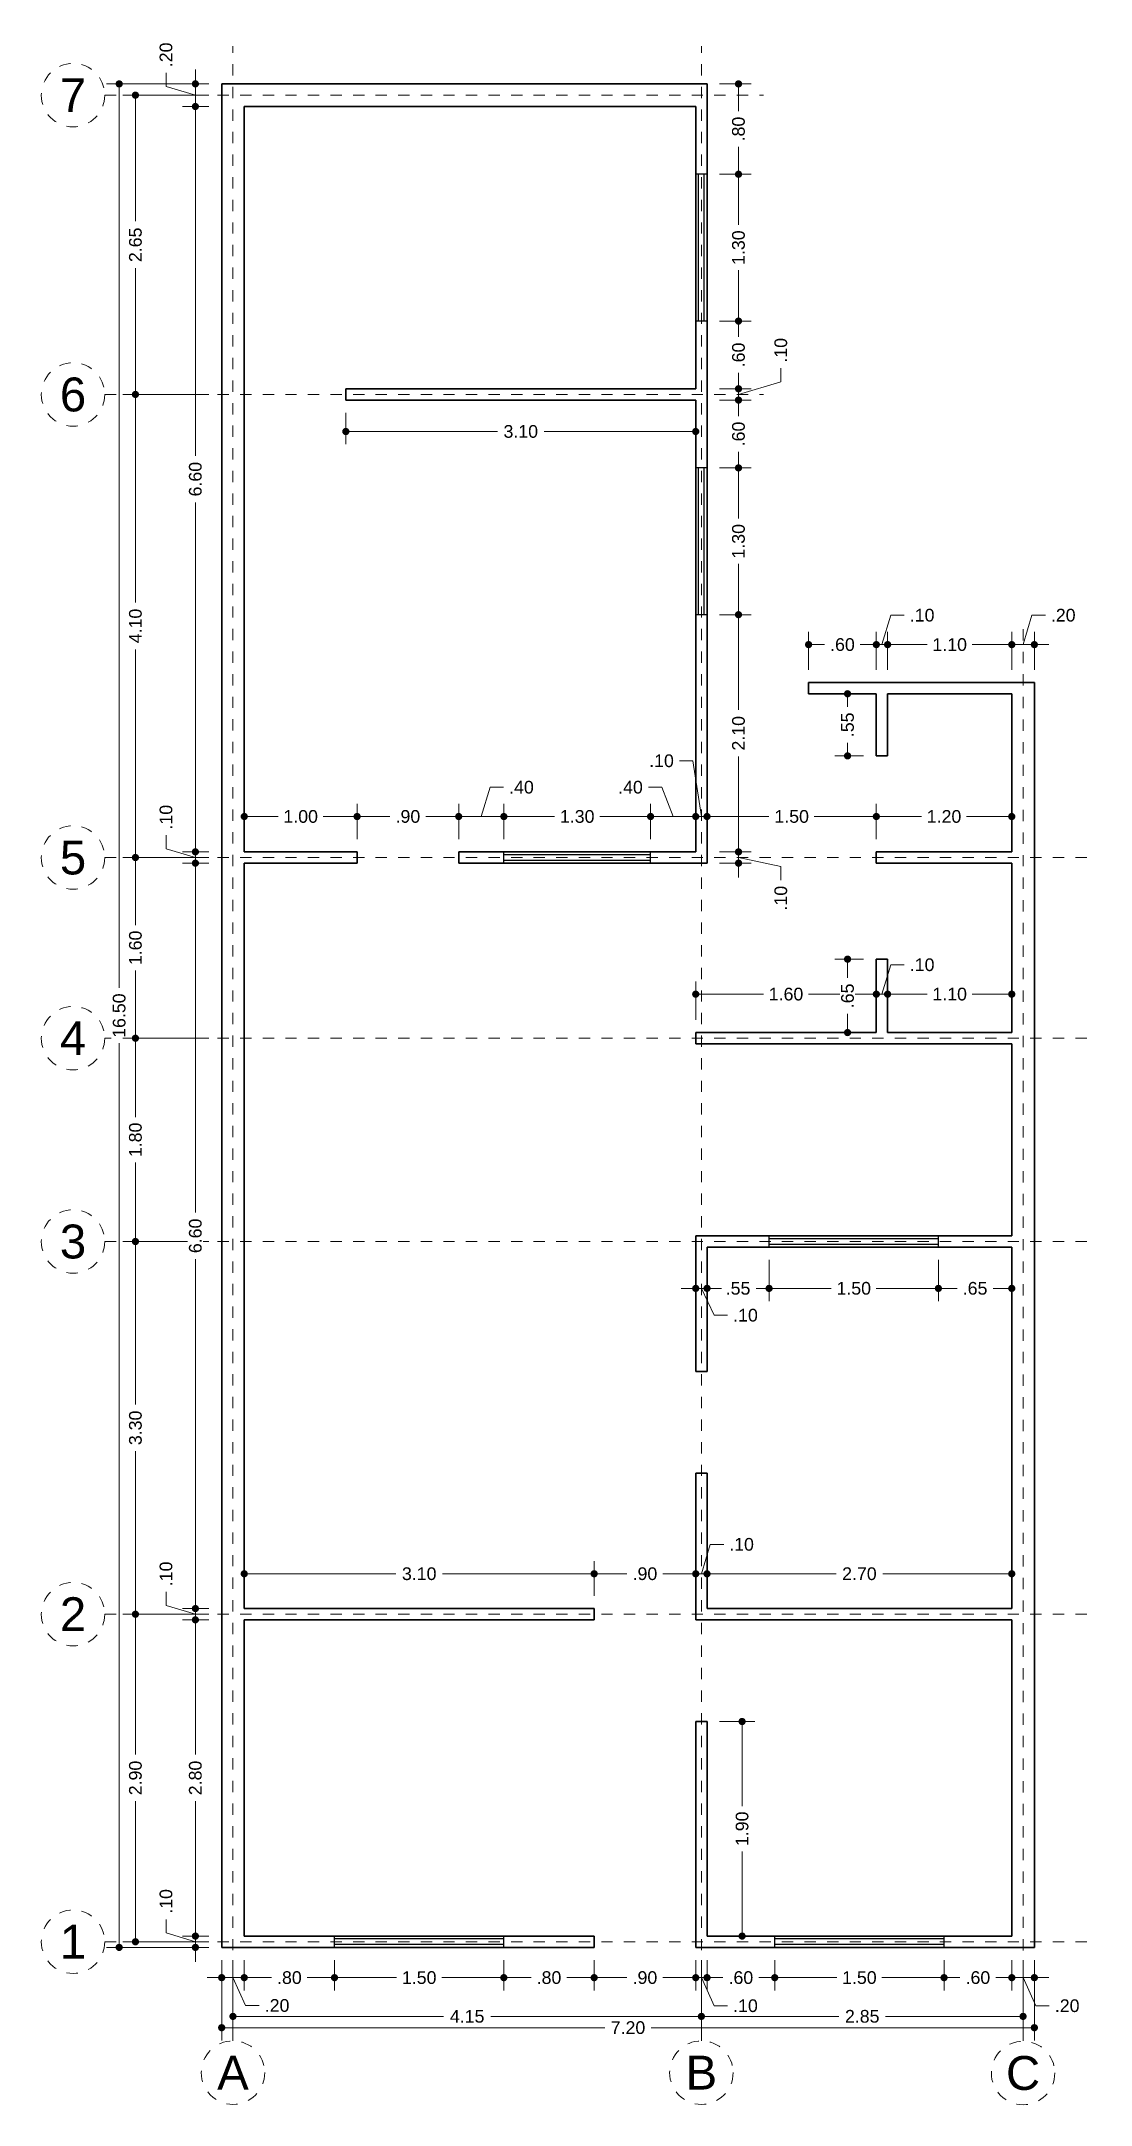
# Model space of a CAD drawing. Header units: millimetres. Extents: x 2564.1 to 2573.4, y 873.2 to 891.5.
import ezdxf
from ezdxf.enums import TextEntityAlignment as Align

# ---------------------------------------------------------------- set-up
doc = ezdxf.new("R2010")
doc.units = ezdxf.units.MM
doc.header["$LTSCALE"] = 0.001
doc.linetypes.add('CENTER2', pattern=[28.575, 19.05, -3.175, 3.175, -3.175])
for name, color, linetype, lineweight in [('Cotas', 7, 'Continuous', 18), ('Ejes', 7, 'CENTER2', 5), ('Muros', 7, 'Continuous', 30), ('Ventanas', 250, 'Continuous', 25)]:
    doc.layers.add(name, color=color, linetype=linetype, lineweight=lineweight)
doc.styles.get("Standard").update_dxf_attribs({"font": 'arial.ttf'})
doc.dimstyles.new('1-75', dxfattribs={"dimscale": 75, "dimtxt": 0.0015, "dimasz": 0.00085, "dimexe": 0.0015, "dimexo": 0.0015, "dimgap": 0.0008, "dimtad": 0, "dimzin": 4, "dimdsep": 46, "dimtxsty": 'Standard', "dimblk": 'DOT', "dimcen": 0.0009, "dimclrd": 256, "dimclre": 256, "dimclrt": 256, "dimadec": 0, "dimazin": 0, "dimtfac": 1, "dimtofl": 0, "dimtmove": 1, "dimatfit": 2, "dimfxl": 0.0015, "dimtfill": 1, "dimtolj": 1, "dimtzin": 4, "dimlwd": -1, "dimlwe": -1, "dimarcsym": 0})

msp = doc.modelspace()

# ---------------------------------------------------------------- texts
at = {"layer": 'Ejes'}
for s, p in [('7', (2564.369, 891.022)), ('6', (2564.369, 888.372)), ('5', (2564.369, 884.272)), ('4', (2564.369, 882.672)), ('3', (2564.369, 880.872)), ('2', (2564.369, 877.572)), ('1', (2564.369, 874.672)), ('A', (2565.786, 873.513)), ('B', (2569.936, 873.513)), ('C', (2572.786, 873.51))]:
    msp.add_text(s, height=0.3, dxfattribs=at).set_placement(p, align=Align.MIDDLE_CENTER)

# ---------------------------------------------------------------- blocks, each defined once
blk = doc.blocks.new('_DOT')
at = {"color": 0, "linetype": 'ByBlock'}
blk.add_line((-0.5, 0), (-1, 0), dxfattribs=at)
at = {"color": 0, "linetype": 'ByBlock', "const_width": 0.5}
blk.add_lwpolyline([(-0.25, 0, 1), (0.25, 0, 1)], format="xyb", close=True, dxfattribs=at)
blk = doc.blocks.new('*D4')
at = {"layer": 'Cotas', "transparency": 16777216}
for p, q in [((2565.686, 874.51), (2565.686, 873.798)), ((2572.886, 874.51), (2572.886, 873.798)), ((2565.75, 873.911), (2569.08, 873.911)), ((2572.822, 873.911), (2569.491, 873.911))]:
    blk.add_line(p, q, dxfattribs=at)
at = {"layer": 'Defpoints', "color": 0, "transparency": 16777216}
for p in [(2565.686, 874.622), (2572.886, 874.622), (2572.886, 873.911)]:
    blk.add_point(p, dxfattribs=at)
at = {"layer": 'Cotas', "transparency": 16777216, "xscale": 0.06375, "yscale": 0.06375, "zscale": 0.06375, "rotation": 180}
blk.add_blockref('_DOT', (2565.686, 873.911), dxfattribs=at)
at = {"layer": 'Cotas', "transparency": 16777216, "xscale": 0.06375, "yscale": 0.06375, "zscale": 0.06375}
blk.add_blockref('_DOT', (2572.886, 873.911), dxfattribs=at)
at = {"layer": 'Cotas', "transparency": 16777216, "insert": (2569.286, 873.911), "char_height": 0.1125, "attachment_point": 5, "bg_fill": 3, "box_fill_scale": 1.1, "bg_fill_color": 256, "bg_fill_true_color": 13158600, "bg_fill_transparency": 0}
blk.add_mtext('\\A1;7.20', dxfattribs=at)
blk = doc.blocks.new('*D5')
at = {"layer": 'Cotas', "transparency": 16777216}
for p, q in [((2565.786, 874.51), (2565.786, 873.898)), ((2569.936, 874.51), (2569.936, 873.898)), ((2565.85, 874.011), (2567.652, 874.011)), ((2569.872, 874.011), (2568.07, 874.011))]:
    blk.add_line(p, q, dxfattribs=at)
at = {"layer": 'Defpoints', "color": 0, "transparency": 16777216}
for p in [(2565.786, 874.622), (2569.936, 874.622), (2569.936, 874.011)]:
    blk.add_point(p, dxfattribs=at)
at = {"layer": 'Cotas', "transparency": 16777216, "xscale": 0.06375, "yscale": 0.06375, "zscale": 0.06375, "rotation": 180}
blk.add_blockref('_DOT', (2565.786, 874.011), dxfattribs=at)
at = {"layer": 'Cotas', "transparency": 16777216, "xscale": 0.06375, "yscale": 0.06375, "zscale": 0.06375}
blk.add_blockref('_DOT', (2569.936, 874.011), dxfattribs=at)
at = {"layer": 'Cotas', "transparency": 16777216, "insert": (2567.861, 874.011), "char_height": 0.1125, "attachment_point": 5, "bg_fill": 3, "box_fill_scale": 1.1, "bg_fill_color": 256, "bg_fill_true_color": 13158600, "bg_fill_transparency": 0}
blk.add_mtext('\\A1;4.15', dxfattribs=at)
blk = doc.blocks.new('*D6')
at = {"layer": 'Cotas', "transparency": 16777216}
for p, q in [((2569.936, 874.51), (2569.936, 873.898)), ((2572.786, 874.51), (2572.786, 873.898)), ((2570, 874.011), (2571.153, 874.011)), ((2572.722, 874.011), (2571.568, 874.011))]:
    blk.add_line(p, q, dxfattribs=at)
at = {"layer": 'Defpoints', "color": 0, "transparency": 16777216}
for p in [(2569.936, 874.622), (2572.786, 874.622), (2572.786, 874.011)]:
    blk.add_point(p, dxfattribs=at)
at = {"layer": 'Cotas', "transparency": 16777216, "xscale": 0.06375, "yscale": 0.06375, "zscale": 0.06375, "rotation": 180}
blk.add_blockref('_DOT', (2569.936, 874.011), dxfattribs=at)
at = {"layer": 'Cotas', "transparency": 16777216, "xscale": 0.06375, "yscale": 0.06375, "zscale": 0.06375}
blk.add_blockref('_DOT', (2572.786, 874.011), dxfattribs=at)
at = {"layer": 'Cotas', "transparency": 16777216, "insert": (2571.361, 874.011), "char_height": 0.1125, "attachment_point": 5, "bg_fill": 3, "box_fill_scale": 1.1, "bg_fill_color": 256, "bg_fill_true_color": 13158600, "bg_fill_transparency": 0}
blk.add_mtext('\\A1;2.85', dxfattribs=at)
blk = doc.blocks.new('*D7')
at = {"layer": 'Cotas', "transparency": 16777216}
for p, q in [((2565.886, 874.51), (2565.886, 874.241)), ((2566.686, 874.51), (2566.686, 874.241)), ((2565.95, 874.354), (2566.127, 874.354)), ((2566.622, 874.354), (2566.444, 874.354))]:
    blk.add_line(p, q, dxfattribs=at)
at = {"layer": 'Defpoints', "color": 0, "transparency": 16777216}
for p in [(2565.886, 874.622), (2566.686, 874.622), (2566.686, 874.354)]:
    blk.add_point(p, dxfattribs=at)
at = {"layer": 'Cotas', "transparency": 16777216, "xscale": 0.06375, "yscale": 0.06375, "zscale": 0.06375, "rotation": 180}
blk.add_blockref('_DOT', (2565.886, 874.354), dxfattribs=at)
at = {"layer": 'Cotas', "transparency": 16777216, "xscale": 0.06375, "yscale": 0.06375, "zscale": 0.06375}
blk.add_blockref('_DOT', (2566.686, 874.354), dxfattribs=at)
at = {"layer": 'Cotas', "transparency": 16777216, "insert": (2566.286, 874.354), "char_height": 0.1125, "attachment_point": 5, "bg_fill": 3, "box_fill_scale": 1.1, "bg_fill_color": 256, "bg_fill_true_color": 13158600, "bg_fill_transparency": 0}
blk.add_mtext('\\A1;.80', dxfattribs=at)
blk = doc.blocks.new('*D8')
at = {"layer": 'Cotas', "transparency": 16777216}
for p, q in [((2566.686, 874.51), (2566.686, 874.241)), ((2568.186, 874.51), (2568.186, 874.241)), ((2566.75, 874.354), (2567.235, 874.354)), ((2568.122, 874.354), (2567.636, 874.354))]:
    blk.add_line(p, q, dxfattribs=at)
at = {"layer": 'Defpoints', "color": 0, "transparency": 16777216}
for p in [(2566.686, 874.622), (2568.186, 874.622), (2568.186, 874.354)]:
    blk.add_point(p, dxfattribs=at)
at = {"layer": 'Cotas', "transparency": 16777216, "xscale": 0.06375, "yscale": 0.06375, "zscale": 0.06375, "rotation": 180}
blk.add_blockref('_DOT', (2566.686, 874.354), dxfattribs=at)
at = {"layer": 'Cotas', "transparency": 16777216, "xscale": 0.06375, "yscale": 0.06375, "zscale": 0.06375}
blk.add_blockref('_DOT', (2568.186, 874.354), dxfattribs=at)
at = {"layer": 'Cotas', "transparency": 16777216, "insert": (2567.436, 874.354), "char_height": 0.1125, "attachment_point": 5, "bg_fill": 3, "box_fill_scale": 1.1, "bg_fill_color": 256, "bg_fill_true_color": 13158600, "bg_fill_transparency": 0}
blk.add_mtext('\\A1;1.50', dxfattribs=at)
blk = doc.blocks.new('*D9')
at = {"layer": 'Cotas', "transparency": 16777216}
for p, q in [((2568.186, 874.51), (2568.186, 874.241)), ((2568.986, 874.51), (2568.986, 874.241)), ((2568.25, 874.354), (2568.427, 874.354)), ((2568.922, 874.354), (2568.744, 874.354))]:
    blk.add_line(p, q, dxfattribs=at)
at = {"layer": 'Defpoints', "color": 0, "transparency": 16777216}
for p in [(2568.186, 874.622), (2568.986, 874.622), (2568.986, 874.354)]:
    blk.add_point(p, dxfattribs=at)
at = {"layer": 'Cotas', "transparency": 16777216, "xscale": 0.06375, "yscale": 0.06375, "zscale": 0.06375, "rotation": 180}
blk.add_blockref('_DOT', (2568.186, 874.354), dxfattribs=at)
at = {"layer": 'Cotas', "transparency": 16777216, "xscale": 0.06375, "yscale": 0.06375, "zscale": 0.06375}
blk.add_blockref('_DOT', (2568.986, 874.354), dxfattribs=at)
at = {"layer": 'Cotas', "transparency": 16777216, "insert": (2568.586, 874.354), "char_height": 0.1125, "attachment_point": 5, "bg_fill": 3, "box_fill_scale": 1.1, "bg_fill_color": 256, "bg_fill_true_color": 13158600, "bg_fill_transparency": 0}
blk.add_mtext('\\A1;.80', dxfattribs=at)
blk = doc.blocks.new('*D10')
at = {"layer": 'Cotas', "transparency": 16777216}
for p, q in [((2568.986, 874.51), (2568.986, 874.241)), ((2569.886, 874.51), (2569.886, 874.241)), ((2569.05, 874.354), (2569.277, 874.354)), ((2569.822, 874.354), (2569.594, 874.354))]:
    blk.add_line(p, q, dxfattribs=at)
at = {"layer": 'Defpoints', "color": 0, "transparency": 16777216}
for p in [(2568.986, 874.622), (2569.886, 874.622), (2569.886, 874.354)]:
    blk.add_point(p, dxfattribs=at)
at = {"layer": 'Cotas', "transparency": 16777216, "xscale": 0.06375, "yscale": 0.06375, "zscale": 0.06375, "rotation": 180}
blk.add_blockref('_DOT', (2568.986, 874.354), dxfattribs=at)
at = {"layer": 'Cotas', "transparency": 16777216, "xscale": 0.06375, "yscale": 0.06375, "zscale": 0.06375}
blk.add_blockref('_DOT', (2569.886, 874.354), dxfattribs=at)
at = {"layer": 'Cotas', "transparency": 16777216, "insert": (2569.436, 874.354), "char_height": 0.1125, "attachment_point": 5, "bg_fill": 3, "box_fill_scale": 1.1, "bg_fill_color": 256, "bg_fill_true_color": 13158600, "bg_fill_transparency": 0}
blk.add_mtext('\\A1;.90', dxfattribs=at)
blk = doc.blocks.new('*D11')
at = {"layer": 'Cotas', "transparency": 16777216}
for p, q in [((2569.886, 874.51), (2569.886, 874.241)), ((2569.986, 874.51), (2569.986, 874.241)), ((2569.822, 874.354), (2569.758, 874.354)), ((2569.886, 874.354), (2569.986, 874.354)), ((2569.936, 874.354), (2570.048, 874.105)), ((2570.05, 874.354), (2570.113, 874.354)), ((2570.048, 874.105), (2570.168, 874.105))]:
    blk.add_line(p, q, dxfattribs=at)
at = {"layer": 'Defpoints', "color": 0, "transparency": 16777216}
for p in [(2569.886, 874.622), (2569.986, 874.622), (2569.986, 874.354)]:
    blk.add_point(p, dxfattribs=at)
at = {"layer": 'Cotas', "transparency": 16777216, "xscale": 0.06375, "yscale": 0.06375, "zscale": 0.06375}
blk.add_blockref('_DOT', (2569.886, 874.354), dxfattribs=at)
at = {"layer": 'Cotas', "transparency": 16777216, "xscale": 0.06375, "yscale": 0.06375, "zscale": 0.06375, "rotation": 180}
blk.add_blockref('_DOT', (2569.986, 874.354), dxfattribs=at)
at = {"layer": 'Cotas', "transparency": 16777216, "insert": (2570.327, 874.105), "char_height": 0.1125, "attachment_point": 5, "bg_fill": 3, "box_fill_scale": 1.1, "bg_fill_color": 256, "bg_fill_true_color": 13158600, "bg_fill_transparency": 0}
blk.add_mtext('\\A1;.10', dxfattribs=at)
blk = doc.blocks.new('*D12')
at = {"layer": 'Cotas', "transparency": 16777216}
for p, q in [((2569.986, 874.51), (2569.986, 874.241)), ((2570.586, 874.51), (2570.586, 874.241)), ((2570.05, 874.354), (2570.127, 874.354)), ((2570.522, 874.354), (2570.444, 874.354))]:
    blk.add_line(p, q, dxfattribs=at)
at = {"layer": 'Defpoints', "color": 0, "transparency": 16777216}
for p in [(2569.986, 874.622), (2570.586, 874.622), (2570.586, 874.354)]:
    blk.add_point(p, dxfattribs=at)
at = {"layer": 'Cotas', "transparency": 16777216, "xscale": 0.06375, "yscale": 0.06375, "zscale": 0.06375, "rotation": 180}
blk.add_blockref('_DOT', (2569.986, 874.354), dxfattribs=at)
at = {"layer": 'Cotas', "transparency": 16777216, "xscale": 0.06375, "yscale": 0.06375, "zscale": 0.06375}
blk.add_blockref('_DOT', (2570.586, 874.354), dxfattribs=at)
at = {"layer": 'Cotas', "transparency": 16777216, "insert": (2570.286, 874.354), "char_height": 0.1125, "attachment_point": 5, "bg_fill": 3, "box_fill_scale": 1.1, "bg_fill_color": 256, "bg_fill_true_color": 13158600, "bg_fill_transparency": 0}
blk.add_mtext('\\A1;.60', dxfattribs=at)
blk = doc.blocks.new('*D13')
at = {"layer": 'Cotas', "transparency": 16777216}
for p, q in [((2570.586, 874.51), (2570.586, 874.241)), ((2572.086, 874.51), (2572.086, 874.241)), ((2570.65, 874.354), (2571.135, 874.354)), ((2572.022, 874.354), (2571.536, 874.354))]:
    blk.add_line(p, q, dxfattribs=at)
at = {"layer": 'Defpoints', "color": 0, "transparency": 16777216}
for p in [(2570.586, 874.622), (2572.086, 874.622), (2572.086, 874.354)]:
    blk.add_point(p, dxfattribs=at)
at = {"layer": 'Cotas', "transparency": 16777216, "xscale": 0.06375, "yscale": 0.06375, "zscale": 0.06375, "rotation": 180}
blk.add_blockref('_DOT', (2570.586, 874.354), dxfattribs=at)
at = {"layer": 'Cotas', "transparency": 16777216, "xscale": 0.06375, "yscale": 0.06375, "zscale": 0.06375}
blk.add_blockref('_DOT', (2572.086, 874.354), dxfattribs=at)
at = {"layer": 'Cotas', "transparency": 16777216, "insert": (2571.336, 874.354), "char_height": 0.1125, "attachment_point": 5, "bg_fill": 3, "box_fill_scale": 1.1, "bg_fill_color": 256, "bg_fill_true_color": 13158600, "bg_fill_transparency": 0}
blk.add_mtext('\\A1;1.50', dxfattribs=at)
blk = doc.blocks.new('*D14')
at = {"layer": 'Cotas', "transparency": 16777216}
for p, q in [((2572.086, 874.51), (2572.086, 874.241)), ((2572.686, 874.51), (2572.686, 874.241)), ((2572.15, 874.354), (2572.227, 874.354)), ((2572.622, 874.354), (2572.544, 874.354))]:
    blk.add_line(p, q, dxfattribs=at)
at = {"layer": 'Defpoints', "color": 0, "transparency": 16777216}
for p in [(2572.086, 874.622), (2572.686, 874.622), (2572.686, 874.354)]:
    blk.add_point(p, dxfattribs=at)
at = {"layer": 'Cotas', "transparency": 16777216, "xscale": 0.06375, "yscale": 0.06375, "zscale": 0.06375, "rotation": 180}
blk.add_blockref('_DOT', (2572.086, 874.354), dxfattribs=at)
at = {"layer": 'Cotas', "transparency": 16777216, "xscale": 0.06375, "yscale": 0.06375, "zscale": 0.06375}
blk.add_blockref('_DOT', (2572.686, 874.354), dxfattribs=at)
at = {"layer": 'Cotas', "transparency": 16777216, "insert": (2572.386, 874.354), "char_height": 0.1125, "attachment_point": 5, "bg_fill": 3, "box_fill_scale": 1.1, "bg_fill_color": 256, "bg_fill_true_color": 13158600, "bg_fill_transparency": 0}
blk.add_mtext('\\A1;.60', dxfattribs=at)
blk = doc.blocks.new('*D15')
at = {"layer": 'Cotas', "transparency": 16777216}
for p, q in [((2572.686, 874.51), (2572.686, 874.241)), ((2572.886, 874.51), (2572.886, 874.241)), ((2572.622, 874.354), (2572.558, 874.354)), ((2572.686, 874.354), (2572.886, 874.354)), ((2572.786, 874.354), (2572.898, 874.105)), ((2572.95, 874.354), (2573.013, 874.354)), ((2572.898, 874.105), (2573.018, 874.105))]:
    blk.add_line(p, q, dxfattribs=at)
at = {"layer": 'Defpoints', "color": 0, "transparency": 16777216}
for p in [(2572.686, 874.622), (2572.886, 874.622), (2572.886, 874.354)]:
    blk.add_point(p, dxfattribs=at)
at = {"layer": 'Cotas', "transparency": 16777216, "xscale": 0.06375, "yscale": 0.06375, "zscale": 0.06375}
blk.add_blockref('_DOT', (2572.686, 874.354), dxfattribs=at)
at = {"layer": 'Cotas', "transparency": 16777216, "xscale": 0.06375, "yscale": 0.06375, "zscale": 0.06375, "rotation": 180}
blk.add_blockref('_DOT', (2572.886, 874.354), dxfattribs=at)
at = {"layer": 'Cotas', "transparency": 16777216, "insert": (2573.177, 874.105), "char_height": 0.1125, "attachment_point": 5, "bg_fill": 3, "box_fill_scale": 1.1, "bg_fill_color": 256, "bg_fill_true_color": 13158600, "bg_fill_transparency": 0}
blk.add_mtext('\\A1;.20', dxfattribs=at)
blk = doc.blocks.new('*D16')
at = {"layer": 'Cotas', "transparency": 16777216}
for p, q in [((2565.686, 874.51), (2565.686, 874.241)), ((2565.886, 874.51), (2565.886, 874.241)), ((2565.622, 874.354), (2565.558, 874.354)), ((2565.886, 874.354), (2565.686, 874.354)), ((2565.786, 874.354), (2565.898, 874.107)), ((2565.95, 874.354), (2566.013, 874.354)), ((2565.898, 874.107), (2566.018, 874.107))]:
    blk.add_line(p, q, dxfattribs=at)
at = {"layer": 'Defpoints', "color": 0, "transparency": 16777216}
for p in [(2565.686, 874.622), (2565.886, 874.622), (2565.686, 874.354)]:
    blk.add_point(p, dxfattribs=at)
at = {"layer": 'Cotas', "transparency": 16777216, "xscale": 0.06375, "yscale": 0.06375, "zscale": 0.06375}
blk.add_blockref('_DOT', (2565.686, 874.354), dxfattribs=at)
at = {"layer": 'Cotas', "transparency": 16777216, "xscale": 0.06375, "yscale": 0.06375, "zscale": 0.06375, "rotation": 180}
blk.add_blockref('_DOT', (2565.886, 874.354), dxfattribs=at)
at = {"layer": 'Cotas', "transparency": 16777216, "insert": (2566.177, 874.107), "char_height": 0.1125, "attachment_point": 5, "bg_fill": 3, "box_fill_scale": 1.1, "bg_fill_color": 256, "bg_fill_true_color": 13158600, "bg_fill_transparency": 0}
blk.add_mtext('\\A1;.20', dxfattribs=at)
blk = doc.blocks.new('*D17')
at = {"layer": 'Cotas', "transparency": 16777216}
for p, q in [((2565.573, 891.122), (2564.665, 891.122)), ((2564.778, 891.059), (2564.778, 883.117)), ((2564.778, 874.686), (2564.778, 882.628)), ((2565.573, 874.622), (2564.665, 874.622))]:
    blk.add_line(p, q, dxfattribs=at)
at = {"layer": 'Defpoints', "color": 0, "transparency": 16777216}
for p in [(2565.686, 891.122), (2564.778, 874.622), (2565.686, 874.622)]:
    blk.add_point(p, dxfattribs=at)
at = {"layer": 'Cotas', "transparency": 16777216, "xscale": 0.06375, "yscale": 0.06375, "zscale": 0.06375}
for p, rotation in [((2564.778, 891.122), 90), ((2564.778, 874.622), 270)]:
    blk.add_blockref('_DOT', p, dxfattribs=dict(at, rotation=rotation))
at = {"layer": 'Cotas', "transparency": 16777216, "insert": (2564.778, 882.872), "char_height": 0.1125, "attachment_point": 5, "rotation": 90, "bg_fill": 3, "box_fill_scale": 1.1, "bg_fill_color": 256, "bg_fill_true_color": 13158600, "bg_fill_transparency": 0}
blk.add_mtext('\\A1;16.50', dxfattribs=at)
blk = doc.blocks.new('*D18')
at = {"layer": 'Cotas', "transparency": 16777216}
for p, q in [((2565.573, 877.572), (2564.81, 877.572)), ((2564.922, 877.509), (2564.922, 876.329)), ((2564.922, 874.736), (2564.922, 875.916)), ((2565.573, 874.672), (2564.81, 874.672))]:
    blk.add_line(p, q, dxfattribs=at)
at = {"layer": 'Defpoints', "color": 0, "transparency": 16777216}
for p in [(2564.922, 877.572), (2565.686, 877.572), (2565.686, 874.672)]:
    blk.add_point(p, dxfattribs=at)
at = {"layer": 'Cotas', "transparency": 16777216, "xscale": 0.06375, "yscale": 0.06375, "zscale": 0.06375}
for p, rotation in [((2564.922, 877.572), 90), ((2564.922, 874.672), 270)]:
    blk.add_blockref('_DOT', p, dxfattribs=dict(at, rotation=rotation))
at = {"layer": 'Cotas', "transparency": 16777216, "insert": (2564.922, 876.122), "char_height": 0.1125, "attachment_point": 5, "rotation": 90, "bg_fill": 3, "box_fill_scale": 1.1, "bg_fill_color": 256, "bg_fill_true_color": 13158600, "bg_fill_transparency": 0}
blk.add_mtext('\\A1;2.90', dxfattribs=at)
blk = doc.blocks.new('*D19')
at = {"layer": 'Cotas', "transparency": 16777216}
for p, q in [((2565.573, 880.872), (2564.81, 880.872)), ((2564.922, 880.809), (2564.922, 879.428)), ((2564.922, 877.636), (2564.922, 879.017)), ((2565.573, 877.572), (2564.81, 877.572))]:
    blk.add_line(p, q, dxfattribs=at)
at = {"layer": 'Defpoints', "color": 0, "transparency": 16777216}
for p in [(2564.922, 880.872), (2565.686, 880.872), (2565.686, 877.572)]:
    blk.add_point(p, dxfattribs=at)
at = {"layer": 'Cotas', "transparency": 16777216, "xscale": 0.06375, "yscale": 0.06375, "zscale": 0.06375}
for p, rotation in [((2564.922, 880.872), 90), ((2564.922, 877.572), 270)]:
    blk.add_blockref('_DOT', p, dxfattribs=dict(at, rotation=rotation))
at = {"layer": 'Cotas', "transparency": 16777216, "insert": (2564.922, 879.222), "char_height": 0.1125, "attachment_point": 5, "rotation": 90, "bg_fill": 3, "box_fill_scale": 1.1, "bg_fill_color": 256, "bg_fill_true_color": 13158600, "bg_fill_transparency": 0}
blk.add_mtext('\\A1;3.30', dxfattribs=at)
blk = doc.blocks.new('*D20')
at = {"layer": 'Cotas', "transparency": 16777216}
for p, q in [((2565.573, 882.672), (2564.81, 882.672)), ((2564.922, 882.609), (2564.922, 881.973)), ((2564.922, 880.936), (2564.922, 881.572)), ((2565.573, 880.872), (2564.81, 880.872))]:
    blk.add_line(p, q, dxfattribs=at)
at = {"layer": 'Defpoints', "color": 0, "transparency": 16777216}
for p in [(2564.922, 882.672), (2565.686, 882.672), (2565.686, 880.872)]:
    blk.add_point(p, dxfattribs=at)
at = {"layer": 'Cotas', "transparency": 16777216, "xscale": 0.06375, "yscale": 0.06375, "zscale": 0.06375}
for p, rotation in [((2564.922, 882.672), 90), ((2564.922, 880.872), 270)]:
    blk.add_blockref('_DOT', p, dxfattribs=dict(at, rotation=rotation))
at = {"layer": 'Cotas', "transparency": 16777216, "insert": (2564.922, 881.772), "char_height": 0.1125, "attachment_point": 5, "rotation": 90, "bg_fill": 3, "box_fill_scale": 1.1, "bg_fill_color": 256, "bg_fill_true_color": 13158600, "bg_fill_transparency": 0}
blk.add_mtext('\\A1;1.80', dxfattribs=at)
blk = doc.blocks.new('*D21')
at = {"layer": 'Cotas', "transparency": 16777216}
for p, q in [((2565.573, 884.272), (2564.81, 884.272)), ((2564.922, 884.209), (2564.922, 883.673)), ((2564.922, 882.736), (2564.922, 883.272)), ((2565.573, 882.672), (2564.81, 882.672))]:
    blk.add_line(p, q, dxfattribs=at)
at = {"layer": 'Defpoints', "color": 0, "transparency": 16777216}
for p in [(2564.922, 884.272), (2565.686, 884.272), (2565.686, 882.672)]:
    blk.add_point(p, dxfattribs=at)
at = {"layer": 'Cotas', "transparency": 16777216, "xscale": 0.06375, "yscale": 0.06375, "zscale": 0.06375}
for p, rotation in [((2564.922, 884.272), 90), ((2564.922, 882.672), 270)]:
    blk.add_blockref('_DOT', p, dxfattribs=dict(at, rotation=rotation))
at = {"layer": 'Cotas', "transparency": 16777216, "insert": (2564.922, 883.472), "char_height": 0.1125, "attachment_point": 5, "rotation": 90, "bg_fill": 3, "box_fill_scale": 1.1, "bg_fill_color": 256, "bg_fill_true_color": 13158600, "bg_fill_transparency": 0}
blk.add_mtext('\\A1;1.60', dxfattribs=at)
blk = doc.blocks.new('*D22')
at = {"layer": 'Cotas', "transparency": 16777216}
for p, q in [((2565.573, 888.372), (2564.81, 888.372)), ((2564.922, 888.309), (2564.922, 886.531)), ((2564.922, 884.336), (2564.922, 886.114)), ((2565.573, 884.272), (2564.81, 884.272))]:
    blk.add_line(p, q, dxfattribs=at)
at = {"layer": 'Defpoints', "color": 0, "transparency": 16777216}
for p in [(2564.922, 888.372), (2565.686, 888.372), (2565.686, 884.272)]:
    blk.add_point(p, dxfattribs=at)
at = {"layer": 'Cotas', "transparency": 16777216, "xscale": 0.06375, "yscale": 0.06375, "zscale": 0.06375}
for p, rotation in [((2564.922, 888.372), 90), ((2564.922, 884.272), 270)]:
    blk.add_blockref('_DOT', p, dxfattribs=dict(at, rotation=rotation))
at = {"layer": 'Cotas', "transparency": 16777216, "insert": (2564.922, 886.322), "char_height": 0.1125, "attachment_point": 5, "rotation": 90, "bg_fill": 3, "box_fill_scale": 1.1, "bg_fill_color": 256, "bg_fill_true_color": 13158600, "bg_fill_transparency": 0}
blk.add_mtext('\\A1;4.10', dxfattribs=at)
blk = doc.blocks.new('*D23')
at = {"layer": 'Cotas', "transparency": 16777216}
for p, q in [((2565.573, 891.022), (2564.81, 891.022)), ((2564.922, 890.959), (2564.922, 889.905)), ((2564.922, 888.436), (2564.922, 889.49)), ((2565.573, 888.372), (2564.81, 888.372))]:
    blk.add_line(p, q, dxfattribs=at)
at = {"layer": 'Defpoints', "color": 0, "transparency": 16777216}
for p in [(2564.922, 891.022), (2565.686, 891.022), (2565.686, 888.372)]:
    blk.add_point(p, dxfattribs=at)
at = {"layer": 'Cotas', "transparency": 16777216, "xscale": 0.06375, "yscale": 0.06375, "zscale": 0.06375}
for p, rotation in [((2564.922, 891.022), 90), ((2564.922, 888.372), 270)]:
    blk.add_blockref('_DOT', p, dxfattribs=dict(at, rotation=rotation))
at = {"layer": 'Cotas', "transparency": 16777216, "insert": (2564.922, 889.697), "char_height": 0.1125, "attachment_point": 5, "rotation": 90, "bg_fill": 3, "box_fill_scale": 1.1, "bg_fill_color": 256, "bg_fill_true_color": 13158600, "bg_fill_transparency": 0}
blk.add_mtext('\\A1;2.65', dxfattribs=at)
blk = doc.blocks.new('*D24')
at = {"layer": 'Cotas', "transparency": 16777216}
for p, q in [((2565.573, 890.922), (2565.34, 890.922)), ((2565.453, 890.859), (2565.453, 887.829)), ((2565.453, 884.386), (2565.453, 887.416)), ((2565.573, 884.322), (2565.34, 884.322))]:
    blk.add_line(p, q, dxfattribs=at)
at = {"layer": 'Defpoints', "color": 0, "transparency": 16777216}
for p in [(2565.686, 890.922), (2565.453, 884.322), (2565.686, 884.322)]:
    blk.add_point(p, dxfattribs=at)
at = {"layer": 'Cotas', "transparency": 16777216, "xscale": 0.06375, "yscale": 0.06375, "zscale": 0.06375}
for p, rotation in [((2565.453, 890.922), 90), ((2565.453, 884.322), 270)]:
    blk.add_blockref('_DOT', p, dxfattribs=dict(at, rotation=rotation))
at = {"layer": 'Cotas', "transparency": 16777216, "insert": (2565.453, 887.622), "char_height": 0.1125, "attachment_point": 5, "rotation": 90, "bg_fill": 3, "box_fill_scale": 1.1, "bg_fill_color": 256, "bg_fill_true_color": 13158600, "bg_fill_transparency": 0}
blk.add_mtext('\\A1;6.60', dxfattribs=at)
blk = doc.blocks.new('*D25')
at = {"layer": 'Cotas', "transparency": 16777216}
for p, q in [((2565.193, 884.35), (2565.193, 884.47)), ((2565.453, 884.272), (2565.193, 884.35)), ((2565.573, 884.322), (2565.34, 884.322)), ((2565.453, 884.386), (2565.453, 884.45)), ((2565.453, 884.322), (2565.453, 884.222)), ((2565.573, 884.222), (2565.34, 884.222)), ((2565.453, 884.159), (2565.453, 884.095))]:
    blk.add_line(p, q, dxfattribs=at)
at = {"layer": 'Defpoints', "color": 0, "transparency": 16777216}
for p in [(2565.686, 884.322), (2565.453, 884.222), (2565.686, 884.222)]:
    blk.add_point(p, dxfattribs=at)
at = {"layer": 'Cotas', "transparency": 16777216, "xscale": 0.06375, "yscale": 0.06375, "zscale": 0.06375}
for p, rotation in [((2565.453, 884.322), 270), ((2565.453, 884.222), 90)]:
    blk.add_blockref('_DOT', p, dxfattribs=dict(at, rotation=rotation))
at = {"layer": 'Cotas', "transparency": 16777216, "insert": (2565.193, 884.629), "char_height": 0.1125, "attachment_point": 5, "rotation": 90, "bg_fill": 3, "box_fill_scale": 1.1, "bg_fill_color": 256, "bg_fill_true_color": 13158600, "bg_fill_transparency": 0}
blk.add_mtext('\\A1;.10', dxfattribs=at)
blk = doc.blocks.new('*D26')
at = {"layer": 'Cotas', "transparency": 16777216}
for p, q in [((2565.573, 884.222), (2565.34, 884.222)), ((2565.453, 884.159), (2565.453, 881.129)), ((2565.453, 877.686), (2565.453, 880.716)), ((2565.573, 877.622), (2565.34, 877.622))]:
    blk.add_line(p, q, dxfattribs=at)
at = {"layer": 'Defpoints', "color": 0, "transparency": 16777216}
for p in [(2565.686, 884.222), (2565.453, 877.622), (2565.686, 877.622)]:
    blk.add_point(p, dxfattribs=at)
at = {"layer": 'Cotas', "transparency": 16777216, "xscale": 0.06375, "yscale": 0.06375, "zscale": 0.06375}
for p, rotation in [((2565.453, 884.222), 90), ((2565.453, 877.622), 270)]:
    blk.add_blockref('_DOT', p, dxfattribs=dict(at, rotation=rotation))
at = {"layer": 'Cotas', "transparency": 16777216, "insert": (2565.453, 880.922), "char_height": 0.1125, "attachment_point": 5, "rotation": 90, "bg_fill": 3, "box_fill_scale": 1.1, "bg_fill_color": 256, "bg_fill_true_color": 13158600, "bg_fill_transparency": 0}
blk.add_mtext('\\A1;6.60', dxfattribs=at)
blk = doc.blocks.new('*D27')
at = {"layer": 'Cotas', "transparency": 16777216}
for p, q in [((2565.193, 877.65), (2565.193, 877.77)), ((2565.453, 877.686), (2565.453, 877.75)), ((2565.453, 877.572), (2565.193, 877.65)), ((2565.573, 877.622), (2565.34, 877.622)), ((2565.453, 877.622), (2565.453, 877.522)), ((2565.573, 877.522), (2565.34, 877.522)), ((2565.453, 877.459), (2565.453, 877.395))]:
    blk.add_line(p, q, dxfattribs=at)
at = {"layer": 'Defpoints', "color": 0, "transparency": 16777216}
for p in [(2565.686, 877.622), (2565.453, 877.522), (2565.686, 877.522)]:
    blk.add_point(p, dxfattribs=at)
at = {"layer": 'Cotas', "transparency": 16777216, "xscale": 0.06375, "yscale": 0.06375, "zscale": 0.06375}
for p, rotation in [((2565.453, 877.622), 270), ((2565.453, 877.522), 90)]:
    blk.add_blockref('_DOT', p, dxfattribs=dict(at, rotation=rotation))
at = {"layer": 'Cotas', "transparency": 16777216, "insert": (2565.193, 877.929), "char_height": 0.1125, "attachment_point": 5, "rotation": 90, "bg_fill": 3, "box_fill_scale": 1.1, "bg_fill_color": 256, "bg_fill_true_color": 13158600, "bg_fill_transparency": 0}
blk.add_mtext('\\A1;.10', dxfattribs=at)
blk = doc.blocks.new('*D28')
at = {"layer": 'Cotas', "transparency": 16777216}
for p, q in [((2565.573, 877.522), (2565.34, 877.522)), ((2565.453, 877.459), (2565.453, 876.329)), ((2565.453, 874.786), (2565.453, 875.916)), ((2565.573, 874.722), (2565.34, 874.722))]:
    blk.add_line(p, q, dxfattribs=at)
at = {"layer": 'Defpoints', "color": 0, "transparency": 16777216}
for p in [(2565.686, 877.522), (2565.453, 874.722), (2565.686, 874.722)]:
    blk.add_point(p, dxfattribs=at)
at = {"layer": 'Cotas', "transparency": 16777216, "xscale": 0.06375, "yscale": 0.06375, "zscale": 0.06375}
for p, rotation in [((2565.453, 877.522), 90), ((2565.453, 874.722), 270)]:
    blk.add_blockref('_DOT', p, dxfattribs=dict(at, rotation=rotation))
at = {"layer": 'Cotas', "transparency": 16777216, "insert": (2565.453, 876.122), "char_height": 0.1125, "attachment_point": 5, "rotation": 90, "bg_fill": 3, "box_fill_scale": 1.1, "bg_fill_color": 256, "bg_fill_true_color": 13158600, "bg_fill_transparency": 0}
blk.add_mtext('\\A1;2.80', dxfattribs=at)
blk = doc.blocks.new('*D29')
at = {"layer": 'Cotas', "transparency": 16777216}
for p, q in [((2565.193, 874.75), (2565.193, 874.87)), ((2565.453, 874.786), (2565.453, 874.85)), ((2565.453, 874.672), (2565.193, 874.75)), ((2565.573, 874.722), (2565.34, 874.722)), ((2565.573, 874.622), (2565.34, 874.622)), ((2565.453, 874.722), (2565.453, 874.622)), ((2565.453, 874.559), (2565.453, 874.495))]:
    blk.add_line(p, q, dxfattribs=at)
at = {"layer": 'Defpoints', "color": 0, "transparency": 16777216}
for p in [(2565.453, 874.622), (2565.686, 874.722), (2565.686, 874.622)]:
    blk.add_point(p, dxfattribs=at)
at = {"layer": 'Cotas', "transparency": 16777216, "xscale": 0.06375, "yscale": 0.06375, "zscale": 0.06375}
for p, rotation in [((2565.453, 874.722), 270), ((2565.453, 874.622), 90)]:
    blk.add_blockref('_DOT', p, dxfattribs=dict(at, rotation=rotation))
at = {"layer": 'Cotas', "transparency": 16777216, "insert": (2565.193, 875.029), "char_height": 0.1125, "attachment_point": 5, "rotation": 90, "bg_fill": 3, "box_fill_scale": 1.1, "bg_fill_color": 256, "bg_fill_true_color": 13158600, "bg_fill_transparency": 0}
blk.add_mtext('\\A1;.10', dxfattribs=at)
blk = doc.blocks.new('*D30')
at = {"layer": 'Cotas', "transparency": 16777216}
for p, q in [((2565.886, 877.735), (2565.886, 878.043)), ((2565.95, 877.93), (2567.23, 877.93)), ((2568.922, 877.93), (2567.642, 877.93)), ((2568.986, 877.735), (2568.986, 878.043))]:
    blk.add_line(p, q, dxfattribs=at)
at = {"layer": 'Defpoints', "color": 0, "transparency": 16777216}
for p in [(2568.986, 877.93), (2565.886, 877.622), (2568.986, 877.622)]:
    blk.add_point(p, dxfattribs=at)
at = {"layer": 'Cotas', "transparency": 16777216, "xscale": 0.06375, "yscale": 0.06375, "zscale": 0.06375, "rotation": 180}
blk.add_blockref('_DOT', (2565.886, 877.93), dxfattribs=at)
at = {"layer": 'Cotas', "transparency": 16777216, "xscale": 0.06375, "yscale": 0.06375, "zscale": 0.06375}
blk.add_blockref('_DOT', (2568.986, 877.93), dxfattribs=at)
at = {"layer": 'Cotas', "transparency": 16777216, "insert": (2567.436, 877.93), "char_height": 0.1125, "attachment_point": 5, "bg_fill": 3, "box_fill_scale": 1.1, "bg_fill_color": 256, "bg_fill_true_color": 13158600, "bg_fill_transparency": 0}
blk.add_mtext('\\A1;3.10', dxfattribs=at)
blk = doc.blocks.new('*D31')
at = {"layer": 'Cotas', "transparency": 16777216}
for p, q in [((2568.986, 877.735), (2568.986, 878.043)), ((2569.05, 877.93), (2569.277, 877.93)), ((2569.822, 877.93), (2569.594, 877.93)), ((2569.886, 877.824), (2569.886, 878.043))]:
    blk.add_line(p, q, dxfattribs=at)
at = {"layer": 'Defpoints', "color": 0, "transparency": 16777216}
for p in [(2569.886, 877.93), (2569.886, 877.712), (2568.986, 877.622)]:
    blk.add_point(p, dxfattribs=at)
at = {"layer": 'Cotas', "transparency": 16777216, "xscale": 0.06375, "yscale": 0.06375, "zscale": 0.06375, "rotation": 180}
blk.add_blockref('_DOT', (2568.986, 877.93), dxfattribs=at)
at = {"layer": 'Cotas', "transparency": 16777216, "xscale": 0.06375, "yscale": 0.06375, "zscale": 0.06375}
blk.add_blockref('_DOT', (2569.886, 877.93), dxfattribs=at)
at = {"layer": 'Cotas', "transparency": 16777216, "insert": (2569.436, 877.93), "char_height": 0.1125, "attachment_point": 5, "bg_fill": 3, "box_fill_scale": 1.1, "bg_fill_color": 256, "bg_fill_true_color": 13158600, "bg_fill_transparency": 0}
blk.add_mtext('\\A1;.90', dxfattribs=at)
blk = doc.blocks.new('*D32')
at = {"layer": 'Cotas', "transparency": 16777216}
for p, q in [((2569.936, 877.93), (2570.014, 878.19)), ((2570.014, 878.19), (2570.134, 878.19)), ((2569.822, 877.93), (2569.758, 877.93)), ((2569.886, 877.824), (2569.886, 878.043)), ((2569.886, 877.93), (2569.986, 877.93)), ((2569.986, 877.838), (2569.986, 878.043)), ((2570.05, 877.93), (2570.113, 877.93))]:
    blk.add_line(p, q, dxfattribs=at)
at = {"layer": 'Defpoints', "color": 0, "transparency": 16777216}
for p in [(2569.986, 877.93), (2569.886, 877.712), (2569.986, 877.725)]:
    blk.add_point(p, dxfattribs=at)
at = {"layer": 'Cotas', "transparency": 16777216, "xscale": 0.06375, "yscale": 0.06375, "zscale": 0.06375}
blk.add_blockref('_DOT', (2569.886, 877.93), dxfattribs=at)
at = {"layer": 'Cotas', "transparency": 16777216, "xscale": 0.06375, "yscale": 0.06375, "zscale": 0.06375, "rotation": 180}
blk.add_blockref('_DOT', (2569.986, 877.93), dxfattribs=at)
at = {"layer": 'Cotas', "transparency": 16777216, "insert": (2570.292, 878.19), "char_height": 0.1125, "attachment_point": 5, "bg_fill": 3, "box_fill_scale": 1.1, "bg_fill_color": 256, "bg_fill_true_color": 13158600, "bg_fill_transparency": 0}
blk.add_mtext('\\A1;.10', dxfattribs=at)
blk = doc.blocks.new('*D33')
at = {"layer": 'Cotas', "transparency": 16777216}
for p, q in [((2569.986, 877.838), (2569.986, 878.043)), ((2570.05, 877.93), (2571.129, 877.93)), ((2572.622, 877.93), (2571.543, 877.93)), ((2572.686, 877.735), (2572.686, 878.043))]:
    blk.add_line(p, q, dxfattribs=at)
at = {"layer": 'Defpoints', "color": 0, "transparency": 16777216}
for p in [(2572.686, 877.93), (2569.986, 877.725), (2572.686, 877.622)]:
    blk.add_point(p, dxfattribs=at)
at = {"layer": 'Cotas', "transparency": 16777216, "xscale": 0.06375, "yscale": 0.06375, "zscale": 0.06375, "rotation": 180}
blk.add_blockref('_DOT', (2569.986, 877.93), dxfattribs=at)
at = {"layer": 'Cotas', "transparency": 16777216, "xscale": 0.06375, "yscale": 0.06375, "zscale": 0.06375}
blk.add_blockref('_DOT', (2572.686, 877.93), dxfattribs=at)
at = {"layer": 'Cotas', "transparency": 16777216, "insert": (2571.336, 877.93), "char_height": 0.1125, "attachment_point": 5, "bg_fill": 3, "box_fill_scale": 1.1, "bg_fill_color": 256, "bg_fill_true_color": 13158600, "bg_fill_transparency": 0}
blk.add_mtext('\\A1;2.70', dxfattribs=at)
blk = doc.blocks.new('*D34')
at = {"layer": 'Cotas', "transparency": 16777216}
for p, q in [((2570.536, 880.71), (2570.536, 880.345)), ((2572.036, 880.71), (2572.036, 880.345)), ((2570.6, 880.457), (2571.085, 880.457)), ((2571.972, 880.457), (2571.486, 880.457))]:
    blk.add_line(p, q, dxfattribs=at)
at = {"layer": 'Defpoints', "color": 0, "transparency": 16777216}
for p in [(2570.536, 880.822), (2572.036, 880.822), (2572.036, 880.457)]:
    blk.add_point(p, dxfattribs=at)
at = {"layer": 'Cotas', "transparency": 16777216, "xscale": 0.06375, "yscale": 0.06375, "zscale": 0.06375, "rotation": 180}
blk.add_blockref('_DOT', (2570.536, 880.457), dxfattribs=at)
at = {"layer": 'Cotas', "transparency": 16777216, "xscale": 0.06375, "yscale": 0.06375, "zscale": 0.06375}
blk.add_blockref('_DOT', (2572.036, 880.457), dxfattribs=at)
at = {"layer": 'Cotas', "transparency": 16777216, "insert": (2571.286, 880.457), "char_height": 0.1125, "attachment_point": 5, "bg_fill": 3, "box_fill_scale": 1.1, "bg_fill_color": 256, "bg_fill_true_color": 13158600, "bg_fill_transparency": 0}
blk.add_mtext('\\A1;1.50', dxfattribs=at)
blk = doc.blocks.new('*D35')
at = {"layer": 'Cotas', "transparency": 16777216}
for p, q in [((2572.036, 880.71), (2572.036, 880.345)), ((2572.686, 880.71), (2572.686, 880.345)), ((2572.1, 880.457), (2572.202, 880.457)), ((2572.622, 880.457), (2572.52, 880.457))]:
    blk.add_line(p, q, dxfattribs=at)
at = {"layer": 'Defpoints', "color": 0, "transparency": 16777216}
for p in [(2572.036, 880.822), (2572.686, 880.822), (2572.686, 880.457)]:
    blk.add_point(p, dxfattribs=at)
at = {"layer": 'Cotas', "transparency": 16777216, "xscale": 0.06375, "yscale": 0.06375, "zscale": 0.06375, "rotation": 180}
blk.add_blockref('_DOT', (2572.036, 880.457), dxfattribs=at)
at = {"layer": 'Cotas', "transparency": 16777216, "xscale": 0.06375, "yscale": 0.06375, "zscale": 0.06375}
blk.add_blockref('_DOT', (2572.686, 880.457), dxfattribs=at)
at = {"layer": 'Cotas', "transparency": 16777216, "insert": (2572.361, 880.457), "char_height": 0.1125, "attachment_point": 5, "bg_fill": 3, "box_fill_scale": 1.1, "bg_fill_color": 256, "bg_fill_true_color": 13158600, "bg_fill_transparency": 0}
blk.add_mtext('\\A1;.65', dxfattribs=at)
blk = doc.blocks.new('*D36')
at = {"layer": 'Cotas', "transparency": 16777216}
for p, q in [((2569.986, 880.71), (2569.986, 880.345)), ((2570.536, 880.71), (2570.536, 880.345)), ((2570.05, 880.457), (2570.102, 880.457)), ((2570.472, 880.457), (2570.42, 880.457))]:
    blk.add_line(p, q, dxfattribs=at)
at = {"layer": 'Defpoints', "color": 0, "transparency": 16777216}
for p in [(2569.986, 880.822), (2570.536, 880.822), (2569.986, 880.457)]:
    blk.add_point(p, dxfattribs=at)
at = {"layer": 'Cotas', "transparency": 16777216, "insert": (2570.261, 880.457), "char_height": 0.1125, "attachment_point": 5, "bg_fill": 3, "box_fill_scale": 1.1, "bg_fill_color": 256, "bg_fill_true_color": 13158600, "bg_fill_transparency": 0}
blk.add_mtext('\\A1;.55', dxfattribs=at)
at = {"layer": 'Cotas', "transparency": 16777216, "xscale": 0.06375, "yscale": 0.06375, "zscale": 0.06375, "rotation": 180}
blk.add_blockref('_DOT', (2569.986, 880.457), dxfattribs=at)
at = {"layer": 'Cotas', "transparency": 16777216, "xscale": 0.06375, "yscale": 0.06375, "zscale": 0.06375}
blk.add_blockref('_DOT', (2570.536, 880.457), dxfattribs=at)
blk = doc.blocks.new('*D37')
at = {"layer": 'Cotas', "transparency": 16777216}
for p, q in [((2569.986, 880.71), (2569.986, 880.345)), ((2569.822, 880.457), (2569.758, 880.457)), ((2569.886, 880.527), (2569.886, 880.345)), ((2569.986, 880.457), (2569.886, 880.457)), ((2569.936, 880.457), (2570.048, 880.219)), ((2570.05, 880.457), (2570.113, 880.457)), ((2570.048, 880.219), (2570.168, 880.219))]:
    blk.add_line(p, q, dxfattribs=at)
at = {"layer": 'Defpoints', "color": 0, "transparency": 16777216}
for p in [(2569.986, 880.822), (2569.886, 880.64), (2569.886, 880.457)]:
    blk.add_point(p, dxfattribs=at)
at = {"layer": 'Cotas', "transparency": 16777216, "xscale": 0.06375, "yscale": 0.06375, "zscale": 0.06375}
blk.add_blockref('_DOT', (2569.886, 880.457), dxfattribs=at)
at = {"layer": 'Cotas', "transparency": 16777216, "xscale": 0.06375, "yscale": 0.06375, "zscale": 0.06375, "rotation": 180}
blk.add_blockref('_DOT', (2569.986, 880.457), dxfattribs=at)
at = {"layer": 'Cotas', "transparency": 16777216, "insert": (2570.327, 880.219), "char_height": 0.1125, "attachment_point": 5, "bg_fill": 3, "box_fill_scale": 1.1, "bg_fill_color": 256, "bg_fill_true_color": 13158600, "bg_fill_transparency": 0}
blk.add_mtext('\\A1;.10', dxfattribs=at)
blk = doc.blocks.new('*D38')
at = {"layer": 'Cotas', "transparency": 16777216}
for p, q in [((2571.586, 882.835), (2571.586, 883.175)), ((2571.65, 883.062), (2571.935, 883.062)), ((2572.622, 883.062), (2572.336, 883.062)), ((2572.686, 882.835), (2572.686, 883.175))]:
    blk.add_line(p, q, dxfattribs=at)
at = {"layer": 'Defpoints', "color": 0, "transparency": 16777216}
for p in [(2571.586, 883.062), (2571.586, 882.722), (2572.686, 882.722)]:
    blk.add_point(p, dxfattribs=at)
at = {"layer": 'Cotas', "transparency": 16777216, "xscale": 0.06375, "yscale": 0.06375, "zscale": 0.06375, "rotation": 180}
blk.add_blockref('_DOT', (2571.586, 883.062), dxfattribs=at)
at = {"layer": 'Cotas', "transparency": 16777216, "xscale": 0.06375, "yscale": 0.06375, "zscale": 0.06375}
blk.add_blockref('_DOT', (2572.686, 883.062), dxfattribs=at)
at = {"layer": 'Cotas', "transparency": 16777216, "insert": (2572.136, 883.062), "char_height": 0.1125, "attachment_point": 5, "bg_fill": 3, "box_fill_scale": 1.1, "bg_fill_color": 256, "bg_fill_true_color": 13158600, "bg_fill_transparency": 0}
blk.add_mtext('\\A1;1.10', dxfattribs=at)
blk = doc.blocks.new('*D39')
at = {"layer": 'Cotas', "transparency": 16777216}
for p, q in [((2571.536, 883.062), (2571.614, 883.322)), ((2571.614, 883.322), (2571.734, 883.322)), ((2571.422, 883.062), (2571.358, 883.062)), ((2571.486, 882.835), (2571.486, 883.175)), ((2571.586, 883.062), (2571.486, 883.062)), ((2571.586, 882.835), (2571.586, 883.175)), ((2571.65, 883.062), (2571.713, 883.062))]:
    blk.add_line(p, q, dxfattribs=at)
at = {"layer": 'Defpoints', "color": 0, "transparency": 16777216}
for p in [(2571.486, 883.062), (2571.486, 882.722), (2571.586, 882.722)]:
    blk.add_point(p, dxfattribs=at)
at = {"layer": 'Cotas', "transparency": 16777216, "xscale": 0.06375, "yscale": 0.06375, "zscale": 0.06375}
blk.add_blockref('_DOT', (2571.486, 883.062), dxfattribs=at)
at = {"layer": 'Cotas', "transparency": 16777216, "xscale": 0.06375, "yscale": 0.06375, "zscale": 0.06375, "rotation": 180}
blk.add_blockref('_DOT', (2571.586, 883.062), dxfattribs=at)
at = {"layer": 'Cotas', "transparency": 16777216, "insert": (2571.892, 883.322), "char_height": 0.1125, "attachment_point": 5, "bg_fill": 3, "box_fill_scale": 1.1, "bg_fill_color": 256, "bg_fill_true_color": 13158600, "bg_fill_transparency": 0}
blk.add_mtext('\\A1;.10', dxfattribs=at)
blk = doc.blocks.new('*D40')
at = {"layer": 'Cotas', "transparency": 16777216}
for p, q in [((2569.886, 882.835), (2569.886, 883.175)), ((2569.95, 883.062), (2570.485, 883.062)), ((2571.422, 883.062), (2570.886, 883.062)), ((2571.486, 882.835), (2571.486, 883.175))]:
    blk.add_line(p, q, dxfattribs=at)
at = {"layer": 'Defpoints', "color": 0, "transparency": 16777216}
for p in [(2569.886, 883.062), (2569.886, 882.722), (2571.486, 882.722)]:
    blk.add_point(p, dxfattribs=at)
at = {"layer": 'Cotas', "transparency": 16777216, "xscale": 0.06375, "yscale": 0.06375, "zscale": 0.06375, "rotation": 180}
blk.add_blockref('_DOT', (2569.886, 883.062), dxfattribs=at)
at = {"layer": 'Cotas', "transparency": 16777216, "xscale": 0.06375, "yscale": 0.06375, "zscale": 0.06375}
blk.add_blockref('_DOT', (2571.486, 883.062), dxfattribs=at)
at = {"layer": 'Cotas', "transparency": 16777216, "insert": (2570.686, 883.062), "char_height": 0.1125, "attachment_point": 5, "bg_fill": 3, "box_fill_scale": 1.1, "bg_fill_color": 256, "bg_fill_true_color": 13158600, "bg_fill_transparency": 0}
blk.add_mtext('\\A1;1.60', dxfattribs=at)
blk = doc.blocks.new('*D41')
at = {"layer": 'Cotas', "transparency": 16777216}
for p, q in [((2571.486, 884.435), (2571.486, 884.747)), ((2572.686, 884.435), (2572.686, 884.747)), ((2571.55, 884.635), (2571.885, 884.635)), ((2572.622, 884.635), (2572.286, 884.635))]:
    blk.add_line(p, q, dxfattribs=at)
at = {"layer": 'Defpoints', "color": 0, "transparency": 16777216}
for p in [(2571.486, 884.635), (2571.486, 884.322), (2572.686, 884.322)]:
    blk.add_point(p, dxfattribs=at)
at = {"layer": 'Cotas', "transparency": 16777216, "xscale": 0.06375, "yscale": 0.06375, "zscale": 0.06375, "rotation": 180}
blk.add_blockref('_DOT', (2571.486, 884.635), dxfattribs=at)
at = {"layer": 'Cotas', "transparency": 16777216, "xscale": 0.06375, "yscale": 0.06375, "zscale": 0.06375}
blk.add_blockref('_DOT', (2572.686, 884.635), dxfattribs=at)
at = {"layer": 'Cotas', "transparency": 16777216, "insert": (2572.086, 884.635), "char_height": 0.1125, "attachment_point": 5, "bg_fill": 3, "box_fill_scale": 1.1, "bg_fill_color": 256, "bg_fill_true_color": 13158600, "bg_fill_transparency": 0}
blk.add_mtext('\\A1;1.20', dxfattribs=at)
blk = doc.blocks.new('*D42')
at = {"layer": 'Cotas', "transparency": 16777216}
for p, q in [((2570.886, 885.935), (2570.886, 886.269)), ((2570.95, 886.157), (2571.027, 886.157)), ((2571.422, 886.157), (2571.344, 886.157)), ((2571.486, 885.935), (2571.486, 886.269))]:
    blk.add_line(p, q, dxfattribs=at)
at = {"layer": 'Defpoints', "color": 0, "transparency": 16777216}
for p in [(2571.486, 886.157), (2570.886, 885.822), (2571.486, 885.822)]:
    blk.add_point(p, dxfattribs=at)
at = {"layer": 'Cotas', "transparency": 16777216, "xscale": 0.06375, "yscale": 0.06375, "zscale": 0.06375, "rotation": 180}
blk.add_blockref('_DOT', (2570.886, 886.157), dxfattribs=at)
at = {"layer": 'Cotas', "transparency": 16777216, "xscale": 0.06375, "yscale": 0.06375, "zscale": 0.06375}
blk.add_blockref('_DOT', (2571.486, 886.157), dxfattribs=at)
at = {"layer": 'Cotas', "transparency": 16777216, "insert": (2571.186, 886.157), "char_height": 0.1125, "attachment_point": 5, "bg_fill": 3, "box_fill_scale": 1.1, "bg_fill_color": 256, "bg_fill_true_color": 13158600, "bg_fill_transparency": 0}
blk.add_mtext('\\A1;.60', dxfattribs=at)
blk = doc.blocks.new('*D43')
at = {"layer": 'Cotas', "transparency": 16777216}
for p, q in [((2571.536, 886.157), (2571.614, 886.417)), ((2571.614, 886.417), (2571.734, 886.417)), ((2571.422, 886.157), (2571.358, 886.157)), ((2571.486, 885.935), (2571.486, 886.269)), ((2571.486, 886.157), (2571.586, 886.157)), ((2571.586, 885.935), (2571.586, 886.269)), ((2571.65, 886.157), (2571.713, 886.157))]:
    blk.add_line(p, q, dxfattribs=at)
at = {"layer": 'Defpoints', "color": 0, "transparency": 16777216}
for p in [(2571.586, 886.157), (2571.486, 885.822), (2571.586, 885.822)]:
    blk.add_point(p, dxfattribs=at)
at = {"layer": 'Cotas', "transparency": 16777216, "xscale": 0.06375, "yscale": 0.06375, "zscale": 0.06375}
blk.add_blockref('_DOT', (2571.486, 886.157), dxfattribs=at)
at = {"layer": 'Cotas', "transparency": 16777216, "xscale": 0.06375, "yscale": 0.06375, "zscale": 0.06375, "rotation": 180}
blk.add_blockref('_DOT', (2571.586, 886.157), dxfattribs=at)
at = {"layer": 'Cotas', "transparency": 16777216, "insert": (2571.892, 886.417), "char_height": 0.1125, "attachment_point": 5, "bg_fill": 3, "box_fill_scale": 1.1, "bg_fill_color": 256, "bg_fill_true_color": 13158600, "bg_fill_transparency": 0}
blk.add_mtext('\\A1;.10', dxfattribs=at)
blk = doc.blocks.new('*D44')
at = {"layer": 'Cotas', "transparency": 16777216}
for p, q in [((2571.586, 885.935), (2571.586, 886.269)), ((2571.65, 886.157), (2571.935, 886.157)), ((2572.622, 886.157), (2572.336, 886.157)), ((2572.686, 885.935), (2572.686, 886.269))]:
    blk.add_line(p, q, dxfattribs=at)
at = {"layer": 'Defpoints', "color": 0, "transparency": 16777216}
for p in [(2572.686, 886.157), (2571.586, 885.822), (2572.686, 885.822)]:
    blk.add_point(p, dxfattribs=at)
at = {"layer": 'Cotas', "transparency": 16777216, "xscale": 0.06375, "yscale": 0.06375, "zscale": 0.06375, "rotation": 180}
blk.add_blockref('_DOT', (2571.586, 886.157), dxfattribs=at)
at = {"layer": 'Cotas', "transparency": 16777216, "xscale": 0.06375, "yscale": 0.06375, "zscale": 0.06375}
blk.add_blockref('_DOT', (2572.686, 886.157), dxfattribs=at)
at = {"layer": 'Cotas', "transparency": 16777216, "insert": (2572.136, 886.157), "char_height": 0.1125, "attachment_point": 5, "bg_fill": 3, "box_fill_scale": 1.1, "bg_fill_color": 256, "bg_fill_true_color": 13158600, "bg_fill_transparency": 0}
blk.add_mtext('\\A1;1.10', dxfattribs=at)
blk = doc.blocks.new('*D45')
at = {"layer": 'Cotas', "transparency": 16777216}
for p, q in [((2572.786, 886.157), (2572.864, 886.417)), ((2572.864, 886.417), (2572.984, 886.417)), ((2572.622, 886.157), (2572.558, 886.157)), ((2572.686, 885.935), (2572.686, 886.269)), ((2572.686, 886.157), (2572.886, 886.157)), ((2572.886, 885.935), (2572.886, 886.269)), ((2572.95, 886.157), (2573.013, 886.157))]:
    blk.add_line(p, q, dxfattribs=at)
at = {"layer": 'Defpoints', "color": 0, "transparency": 16777216}
for p in [(2572.886, 886.157), (2572.686, 885.822), (2572.886, 885.822)]:
    blk.add_point(p, dxfattribs=at)
at = {"layer": 'Cotas', "transparency": 16777216, "xscale": 0.06375, "yscale": 0.06375, "zscale": 0.06375}
blk.add_blockref('_DOT', (2572.686, 886.157), dxfattribs=at)
at = {"layer": 'Cotas', "transparency": 16777216, "xscale": 0.06375, "yscale": 0.06375, "zscale": 0.06375, "rotation": 180}
blk.add_blockref('_DOT', (2572.886, 886.157), dxfattribs=at)
at = {"layer": 'Cotas', "transparency": 16777216, "insert": (2573.142, 886.417), "char_height": 0.1125, "attachment_point": 5, "bg_fill": 3, "box_fill_scale": 1.1, "bg_fill_color": 256, "bg_fill_true_color": 13158600, "bg_fill_transparency": 0}
blk.add_mtext('\\A1;.20', dxfattribs=at)
blk = doc.blocks.new('*D46')
at = {"layer": 'Cotas', "transparency": 16777216}
for p, q in [((2571.373, 885.722), (2571.119, 885.722)), ((2571.231, 885.659), (2571.231, 885.606)), ((2571.231, 885.236), (2571.231, 885.288)), ((2571.373, 885.172), (2571.119, 885.172))]:
    blk.add_line(p, q, dxfattribs=at)
at = {"layer": 'Defpoints', "color": 0, "transparency": 16777216}
for p in [(2571.486, 885.722), (2571.231, 885.172), (2571.486, 885.172)]:
    blk.add_point(p, dxfattribs=at)
at = {"layer": 'Cotas', "transparency": 16777216, "insert": (2571.231, 885.447), "char_height": 0.1125, "attachment_point": 5, "rotation": 90, "bg_fill": 3, "box_fill_scale": 1.1, "bg_fill_color": 256, "bg_fill_true_color": 13158600, "bg_fill_transparency": 0}
blk.add_mtext('\\A1;.55', dxfattribs=at)
at = {"layer": 'Cotas', "transparency": 16777216, "xscale": 0.06375, "yscale": 0.06375, "zscale": 0.06375}
for p, rotation in [((2571.231, 885.722), 90), ((2571.231, 885.172), 270)]:
    blk.add_blockref('_DOT', p, dxfattribs=dict(at, rotation=rotation))
blk = doc.blocks.new('*D47')
at = {"layer": 'Cotas', "transparency": 16777216}
for p, q in [((2570.098, 891.122), (2570.377, 891.122)), ((2570.265, 891.059), (2570.265, 890.881)), ((2570.265, 890.386), (2570.265, 890.564)), ((2570.098, 890.322), (2570.377, 890.322))]:
    blk.add_line(p, q, dxfattribs=at)
at = {"layer": 'Defpoints', "color": 0, "transparency": 16777216}
for p in [(2569.986, 891.122), (2569.986, 890.322), (2570.265, 890.322)]:
    blk.add_point(p, dxfattribs=at)
at = {"layer": 'Cotas', "transparency": 16777216, "xscale": 0.06375, "yscale": 0.06375, "zscale": 0.06375}
for p, rotation in [((2570.265, 891.122), 90), ((2570.265, 890.322), 270)]:
    blk.add_blockref('_DOT', p, dxfattribs=dict(at, rotation=rotation))
at = {"layer": 'Cotas', "transparency": 16777216, "insert": (2570.265, 890.722), "char_height": 0.1125, "attachment_point": 5, "rotation": 90, "bg_fill": 3, "box_fill_scale": 1.1, "bg_fill_color": 256, "bg_fill_true_color": 13158600, "bg_fill_transparency": 0}
blk.add_mtext('\\A1;.80', dxfattribs=at)
blk = doc.blocks.new('*D48')
at = {"layer": 'Cotas', "transparency": 16777216}
for p, q in [((2570.098, 890.322), (2570.377, 890.322)), ((2570.265, 890.259), (2570.265, 889.873)), ((2570.265, 889.086), (2570.265, 889.472)), ((2570.098, 889.022), (2570.377, 889.022))]:
    blk.add_line(p, q, dxfattribs=at)
at = {"layer": 'Defpoints', "color": 0, "transparency": 16777216}
for p in [(2569.986, 890.322), (2569.986, 889.022), (2570.265, 889.022)]:
    blk.add_point(p, dxfattribs=at)
at = {"layer": 'Cotas', "transparency": 16777216, "xscale": 0.06375, "yscale": 0.06375, "zscale": 0.06375}
for p, rotation in [((2570.265, 890.322), 90), ((2570.265, 889.022), 270)]:
    blk.add_blockref('_DOT', p, dxfattribs=dict(at, rotation=rotation))
at = {"layer": 'Cotas', "transparency": 16777216, "insert": (2570.265, 889.672), "char_height": 0.1125, "attachment_point": 5, "rotation": 90, "bg_fill": 3, "box_fill_scale": 1.1, "bg_fill_color": 256, "bg_fill_true_color": 13158600, "bg_fill_transparency": 0}
blk.add_mtext('\\A1;1.30', dxfattribs=at)
blk = doc.blocks.new('*D49')
at = {"layer": 'Cotas', "transparency": 16777216}
for p, q in [((2570.098, 889.022), (2570.377, 889.022)), ((2570.265, 888.959), (2570.265, 888.881)), ((2570.265, 888.486), (2570.265, 888.564)), ((2570.098, 888.422), (2570.377, 888.422))]:
    blk.add_line(p, q, dxfattribs=at)
at = {"layer": 'Defpoints', "color": 0, "transparency": 16777216}
for p in [(2569.986, 889.022), (2569.986, 888.422), (2570.265, 888.422)]:
    blk.add_point(p, dxfattribs=at)
at = {"layer": 'Cotas', "transparency": 16777216, "xscale": 0.06375, "yscale": 0.06375, "zscale": 0.06375}
for p, rotation in [((2570.265, 889.022), 90), ((2570.265, 888.422), 270)]:
    blk.add_blockref('_DOT', p, dxfattribs=dict(at, rotation=rotation))
at = {"layer": 'Cotas', "transparency": 16777216, "insert": (2570.265, 888.722), "char_height": 0.1125, "attachment_point": 5, "rotation": 90, "bg_fill": 3, "box_fill_scale": 1.1, "bg_fill_color": 256, "bg_fill_true_color": 13158600, "bg_fill_transparency": 0}
blk.add_mtext('\\A1;.60', dxfattribs=at)
blk = doc.blocks.new('*D50')
at = {"layer": 'Cotas', "transparency": 16777216}
for p, q in [((2570.265, 888.486), (2570.265, 888.55)), ((2570.64, 888.485), (2570.64, 888.605)), ((2570.098, 888.422), (2570.377, 888.422)), ((2570.098, 888.322), (2570.377, 888.322)), ((2570.265, 888.372), (2570.64, 888.485)), ((2570.265, 888.422), (2570.265, 888.322)), ((2570.265, 888.259), (2570.265, 888.195))]:
    blk.add_line(p, q, dxfattribs=at)
at = {"layer": 'Defpoints', "color": 0, "transparency": 16777216}
for p in [(2569.986, 888.422), (2569.986, 888.322), (2570.265, 888.322)]:
    blk.add_point(p, dxfattribs=at)
at = {"layer": 'Cotas', "transparency": 16777216, "xscale": 0.06375, "yscale": 0.06375, "zscale": 0.06375}
for p, rotation in [((2570.265, 888.422), 270), ((2570.265, 888.322), 90)]:
    blk.add_blockref('_DOT', p, dxfattribs=dict(at, rotation=rotation))
at = {"layer": 'Cotas', "transparency": 16777216, "insert": (2570.64, 888.763), "char_height": 0.1125, "attachment_point": 5, "rotation": 90, "bg_fill": 3, "box_fill_scale": 1.1, "bg_fill_color": 256, "bg_fill_true_color": 13158600, "bg_fill_transparency": 0}
blk.add_mtext('\\A1;.10', dxfattribs=at)
blk = doc.blocks.new('*D51')
at = {"layer": 'Cotas', "transparency": 16777216}
for p, q in [((2570.098, 888.322), (2570.377, 888.322)), ((2570.265, 888.259), (2570.265, 888.181)), ((2570.265, 887.786), (2570.265, 887.864)), ((2570.098, 887.722), (2570.377, 887.722))]:
    blk.add_line(p, q, dxfattribs=at)
at = {"layer": 'Defpoints', "color": 0, "transparency": 16777216}
for p in [(2569.986, 888.322), (2569.986, 887.722), (2570.265, 887.722)]:
    blk.add_point(p, dxfattribs=at)
at = {"layer": 'Cotas', "transparency": 16777216, "xscale": 0.06375, "yscale": 0.06375, "zscale": 0.06375}
for p, rotation in [((2570.265, 888.322), 90), ((2570.265, 887.722), 270)]:
    blk.add_blockref('_DOT', p, dxfattribs=dict(at, rotation=rotation))
at = {"layer": 'Cotas', "transparency": 16777216, "insert": (2570.265, 888.022), "char_height": 0.1125, "attachment_point": 5, "rotation": 90, "bg_fill": 3, "box_fill_scale": 1.1, "bg_fill_color": 256, "bg_fill_true_color": 13158600, "bg_fill_transparency": 0}
blk.add_mtext('\\A1;.60', dxfattribs=at)
blk = doc.blocks.new('*D52')
at = {"layer": 'Cotas', "transparency": 16777216}
for p, q in [((2570.098, 887.722), (2570.377, 887.722)), ((2570.265, 887.659), (2570.265, 887.273)), ((2570.265, 886.486), (2570.265, 886.872)), ((2570.098, 886.422), (2570.377, 886.422))]:
    blk.add_line(p, q, dxfattribs=at)
at = {"layer": 'Defpoints', "color": 0, "transparency": 16777216}
for p in [(2569.986, 887.722), (2569.986, 886.422), (2570.265, 886.422)]:
    blk.add_point(p, dxfattribs=at)
at = {"layer": 'Cotas', "transparency": 16777216, "xscale": 0.06375, "yscale": 0.06375, "zscale": 0.06375}
for p, rotation in [((2570.265, 887.722), 90), ((2570.265, 886.422), 270)]:
    blk.add_blockref('_DOT', p, dxfattribs=dict(at, rotation=rotation))
at = {"layer": 'Cotas', "transparency": 16777216, "insert": (2570.265, 887.072), "char_height": 0.1125, "attachment_point": 5, "rotation": 90, "bg_fill": 3, "box_fill_scale": 1.1, "bg_fill_color": 256, "bg_fill_true_color": 13158600, "bg_fill_transparency": 0}
blk.add_mtext('\\A1;1.30', dxfattribs=at)
blk = doc.blocks.new('*D53')
at = {"layer": 'Cotas', "transparency": 16777216}
for p, q in [((2570.098, 886.422), (2570.377, 886.422)), ((2570.265, 886.359), (2570.265, 885.579)), ((2570.265, 884.386), (2570.265, 885.166)), ((2570.098, 884.322), (2570.377, 884.322))]:
    blk.add_line(p, q, dxfattribs=at)
at = {"layer": 'Defpoints', "color": 0, "transparency": 16777216}
for p in [(2569.986, 886.422), (2569.986, 884.322), (2570.265, 884.322)]:
    blk.add_point(p, dxfattribs=at)
at = {"layer": 'Cotas', "transparency": 16777216, "xscale": 0.06375, "yscale": 0.06375, "zscale": 0.06375}
for p, rotation in [((2570.265, 886.422), 90), ((2570.265, 884.322), 270)]:
    blk.add_blockref('_DOT', p, dxfattribs=dict(at, rotation=rotation))
at = {"layer": 'Cotas', "transparency": 16777216, "insert": (2570.265, 885.372), "char_height": 0.1125, "attachment_point": 5, "rotation": 90, "bg_fill": 3, "box_fill_scale": 1.1, "bg_fill_color": 256, "bg_fill_true_color": 13158600, "bg_fill_transparency": 0}
blk.add_mtext('\\A1;2.10', dxfattribs=at)
blk = doc.blocks.new('*D54')
at = {"layer": 'Cotas', "transparency": 16777216}
for p, q in [((2570.098, 884.322), (2570.377, 884.322)), ((2570.265, 884.386), (2570.265, 884.45)), ((2570.265, 884.322), (2570.265, 884.222)), ((2570.098, 884.222), (2570.377, 884.222)), ((2570.265, 884.272), (2570.64, 884.191)), ((2570.265, 884.159), (2570.265, 884.095)), ((2570.64, 884.191), (2570.64, 884.071))]:
    blk.add_line(p, q, dxfattribs=at)
at = {"layer": 'Defpoints', "color": 0, "transparency": 16777216}
for p in [(2569.986, 884.322), (2569.986, 884.222), (2570.265, 884.222)]:
    blk.add_point(p, dxfattribs=at)
at = {"layer": 'Cotas', "transparency": 16777216, "xscale": 0.06375, "yscale": 0.06375, "zscale": 0.06375}
for p, rotation in [((2570.265, 884.322), 270), ((2570.265, 884.222), 90)]:
    blk.add_blockref('_DOT', p, dxfattribs=dict(at, rotation=rotation))
at = {"layer": 'Cotas', "transparency": 16777216, "insert": (2570.64, 883.912), "char_height": 0.1125, "attachment_point": 5, "rotation": 90, "bg_fill": 3, "box_fill_scale": 1.1, "bg_fill_color": 256, "bg_fill_true_color": 13158600, "bg_fill_transparency": 0}
blk.add_mtext('\\A1;.10', dxfattribs=at)
blk = doc.blocks.new('*D55')
at = {"layer": 'Cotas', "transparency": 16777216}
for p, q in [((2565.453, 891.186), (2565.453, 891.25)), ((2565.193, 891.1), (2565.193, 891.22)), ((2565.453, 891.022), (2565.193, 891.1)), ((2565.573, 891.122), (2565.34, 891.122)), ((2565.453, 890.922), (2565.453, 891.122)), ((2565.573, 890.922), (2565.34, 890.922)), ((2565.453, 890.859), (2565.453, 890.795))]:
    blk.add_line(p, q, dxfattribs=at)
at = {"layer": 'Defpoints', "color": 0, "transparency": 16777216}
for p in [(2565.453, 891.122), (2565.686, 891.122), (2565.686, 890.922)]:
    blk.add_point(p, dxfattribs=at)
at = {"layer": 'Cotas', "transparency": 16777216, "xscale": 0.06375, "yscale": 0.06375, "zscale": 0.06375}
for p, rotation in [((2565.453, 891.122), 270), ((2565.453, 890.922), 90)]:
    blk.add_blockref('_DOT', p, dxfattribs=dict(at, rotation=rotation))
at = {"layer": 'Cotas', "transparency": 16777216, "insert": (2565.193, 891.379), "char_height": 0.1125, "attachment_point": 5, "rotation": 90, "bg_fill": 3, "box_fill_scale": 1.1, "bg_fill_color": 256, "bg_fill_true_color": 13158600, "bg_fill_transparency": 0}
blk.add_mtext('\\A1;.20', dxfattribs=at)
blk = doc.blocks.new('*D56')
at = {"layer": 'Cotas', "transparency": 16777216}
for p, q in [((2565.886, 884.435), (2565.886, 884.747)), ((2566.886, 884.435), (2566.886, 884.747)), ((2565.95, 884.635), (2566.185, 884.635)), ((2566.822, 884.635), (2566.586, 884.635))]:
    blk.add_line(p, q, dxfattribs=at)
at = {"layer": 'Defpoints', "color": 0, "transparency": 16777216}
for p in [(2566.886, 884.635), (2565.886, 884.322), (2566.886, 884.322)]:
    blk.add_point(p, dxfattribs=at)
at = {"layer": 'Cotas', "transparency": 16777216, "xscale": 0.06375, "yscale": 0.06375, "zscale": 0.06375, "rotation": 180}
blk.add_blockref('_DOT', (2565.886, 884.635), dxfattribs=at)
at = {"layer": 'Cotas', "transparency": 16777216, "xscale": 0.06375, "yscale": 0.06375, "zscale": 0.06375}
blk.add_blockref('_DOT', (2566.886, 884.635), dxfattribs=at)
at = {"layer": 'Cotas', "transparency": 16777216, "insert": (2566.386, 884.635), "char_height": 0.1125, "attachment_point": 5, "bg_fill": 3, "box_fill_scale": 1.1, "bg_fill_color": 256, "bg_fill_true_color": 13158600, "bg_fill_transparency": 0}
blk.add_mtext('\\A1;1.00', dxfattribs=at)
blk = doc.blocks.new('*D57')
at = {"layer": 'Cotas', "transparency": 16777216}
for p, q in [((2566.886, 884.435), (2566.886, 884.747)), ((2567.786, 884.435), (2567.786, 884.747)), ((2566.95, 884.635), (2567.177, 884.635)), ((2567.722, 884.635), (2567.494, 884.635))]:
    blk.add_line(p, q, dxfattribs=at)
at = {"layer": 'Defpoints', "color": 0, "transparency": 16777216}
for p in [(2567.786, 884.635), (2566.886, 884.322), (2567.786, 884.322)]:
    blk.add_point(p, dxfattribs=at)
at = {"layer": 'Cotas', "transparency": 16777216, "xscale": 0.06375, "yscale": 0.06375, "zscale": 0.06375, "rotation": 180}
blk.add_blockref('_DOT', (2566.886, 884.635), dxfattribs=at)
at = {"layer": 'Cotas', "transparency": 16777216, "xscale": 0.06375, "yscale": 0.06375, "zscale": 0.06375}
blk.add_blockref('_DOT', (2567.786, 884.635), dxfattribs=at)
at = {"layer": 'Cotas', "transparency": 16777216, "insert": (2567.336, 884.635), "char_height": 0.1125, "attachment_point": 5, "bg_fill": 3, "box_fill_scale": 1.1, "bg_fill_color": 256, "bg_fill_true_color": 13158600, "bg_fill_transparency": 0}
blk.add_mtext('\\A1;.90', dxfattribs=at)
blk = doc.blocks.new('*D58')
at = {"layer": 'Cotas', "transparency": 16777216}
for p, q in [((2567.986, 884.635), (2568.064, 884.894)), ((2568.064, 884.894), (2568.184, 884.894)), ((2567.786, 884.435), (2567.786, 884.747)), ((2568.186, 884.435), (2568.186, 884.747)), ((2567.85, 884.635), (2568.122, 884.635))]:
    blk.add_line(p, q, dxfattribs=at)
at = {"layer": 'Defpoints', "color": 0, "transparency": 16777216}
for p in [(2568.186, 884.635), (2567.786, 884.322), (2568.186, 884.322)]:
    blk.add_point(p, dxfattribs=at)
at = {"layer": 'Cotas', "transparency": 16777216, "xscale": 0.06375, "yscale": 0.06375, "zscale": 0.06375, "rotation": 180}
blk.add_blockref('_DOT', (2567.786, 884.635), dxfattribs=at)
at = {"layer": 'Cotas', "transparency": 16777216, "xscale": 0.06375, "yscale": 0.06375, "zscale": 0.06375}
blk.add_blockref('_DOT', (2568.186, 884.635), dxfattribs=at)
at = {"layer": 'Cotas', "transparency": 16777216, "insert": (2568.342, 884.894), "char_height": 0.1125, "attachment_point": 5, "bg_fill": 3, "box_fill_scale": 1.1, "bg_fill_color": 256, "bg_fill_true_color": 13158600, "bg_fill_transparency": 0}
blk.add_mtext('\\A1;.40', dxfattribs=at)
blk = doc.blocks.new('*D59')
at = {"layer": 'Cotas', "transparency": 16777216}
for p, q in [((2568.186, 884.435), (2568.186, 884.747)), ((2569.486, 884.435), (2569.486, 884.747)), ((2568.25, 884.635), (2568.635, 884.635)), ((2569.422, 884.635), (2569.036, 884.635))]:
    blk.add_line(p, q, dxfattribs=at)
at = {"layer": 'Defpoints', "color": 0, "transparency": 16777216}
for p in [(2569.486, 884.635), (2568.186, 884.322), (2569.486, 884.322)]:
    blk.add_point(p, dxfattribs=at)
at = {"layer": 'Cotas', "transparency": 16777216, "xscale": 0.06375, "yscale": 0.06375, "zscale": 0.06375, "rotation": 180}
blk.add_blockref('_DOT', (2568.186, 884.635), dxfattribs=at)
at = {"layer": 'Cotas', "transparency": 16777216, "xscale": 0.06375, "yscale": 0.06375, "zscale": 0.06375}
blk.add_blockref('_DOT', (2569.486, 884.635), dxfattribs=at)
at = {"layer": 'Cotas', "transparency": 16777216, "insert": (2568.836, 884.635), "char_height": 0.1125, "attachment_point": 5, "bg_fill": 3, "box_fill_scale": 1.1, "bg_fill_color": 256, "bg_fill_true_color": 13158600, "bg_fill_transparency": 0}
blk.add_mtext('\\A1;1.30', dxfattribs=at)
blk = doc.blocks.new('*D60')
at = {"layer": 'Cotas', "transparency": 16777216}
for p, q in [((2569.587, 884.894), (2569.467, 884.894)), ((2569.686, 884.635), (2569.587, 884.894)), ((2569.486, 884.435), (2569.486, 884.747)), ((2569.886, 884.435), (2569.886, 884.747)), ((2569.55, 884.635), (2569.822, 884.635))]:
    blk.add_line(p, q, dxfattribs=at)
at = {"layer": 'Defpoints', "color": 0, "transparency": 16777216}
for p in [(2569.886, 884.635), (2569.486, 884.322), (2569.886, 884.322)]:
    blk.add_point(p, dxfattribs=at)
at = {"layer": 'Cotas', "transparency": 16777216, "xscale": 0.06375, "yscale": 0.06375, "zscale": 0.06375, "rotation": 180}
blk.add_blockref('_DOT', (2569.486, 884.635), dxfattribs=at)
at = {"layer": 'Cotas', "transparency": 16777216, "xscale": 0.06375, "yscale": 0.06375, "zscale": 0.06375}
blk.add_blockref('_DOT', (2569.886, 884.635), dxfattribs=at)
at = {"layer": 'Cotas', "transparency": 16777216, "insert": (2569.308, 884.894), "char_height": 0.1125, "attachment_point": 5, "bg_fill": 3, "box_fill_scale": 1.1, "bg_fill_color": 256, "bg_fill_true_color": 13158600, "bg_fill_transparency": 0}
blk.add_mtext('\\A1;.40', dxfattribs=at)
blk = doc.blocks.new('*D61')
at = {"layer": 'Cotas', "transparency": 16777216}
for p, q in [((2569.861, 885.128), (2569.741, 885.128)), ((2569.936, 884.635), (2569.861, 885.128)), ((2569.886, 884.435), (2569.886, 884.747)), ((2569.986, 884.459), (2569.986, 884.747)), ((2569.822, 884.635), (2569.758, 884.635)), ((2569.886, 884.635), (2569.986, 884.635)), ((2570.05, 884.635), (2570.113, 884.635))]:
    blk.add_line(p, q, dxfattribs=at)
at = {"layer": 'Defpoints', "color": 0, "transparency": 16777216}
for p in [(2569.986, 884.635), (2569.886, 884.322), (2569.986, 884.346)]:
    blk.add_point(p, dxfattribs=at)
at = {"layer": 'Cotas', "transparency": 16777216, "xscale": 0.06375, "yscale": 0.06375, "zscale": 0.06375}
blk.add_blockref('_DOT', (2569.886, 884.635), dxfattribs=at)
at = {"layer": 'Cotas', "transparency": 16777216, "xscale": 0.06375, "yscale": 0.06375, "zscale": 0.06375, "rotation": 180}
blk.add_blockref('_DOT', (2569.986, 884.635), dxfattribs=at)
at = {"layer": 'Cotas', "transparency": 16777216, "insert": (2569.583, 885.128), "char_height": 0.1125, "attachment_point": 5, "bg_fill": 3, "box_fill_scale": 1.1, "bg_fill_color": 256, "bg_fill_true_color": 13158600, "bg_fill_transparency": 0}
blk.add_mtext('\\A1;.10', dxfattribs=at)
blk = doc.blocks.new('*D62')
at = {"layer": 'Cotas', "transparency": 16777216}
for p, q in [((2569.986, 884.459), (2569.986, 884.747)), ((2571.486, 884.435), (2571.486, 884.747)), ((2570.05, 884.635), (2570.535, 884.635)), ((2571.422, 884.635), (2570.936, 884.635))]:
    blk.add_line(p, q, dxfattribs=at)
at = {"layer": 'Defpoints', "color": 0, "transparency": 16777216}
for p in [(2571.486, 884.635), (2569.986, 884.346), (2571.486, 884.322)]:
    blk.add_point(p, dxfattribs=at)
at = {"layer": 'Cotas', "transparency": 16777216, "xscale": 0.06375, "yscale": 0.06375, "zscale": 0.06375, "rotation": 180}
blk.add_blockref('_DOT', (2569.986, 884.635), dxfattribs=at)
at = {"layer": 'Cotas', "transparency": 16777216, "xscale": 0.06375, "yscale": 0.06375, "zscale": 0.06375}
blk.add_blockref('_DOT', (2571.486, 884.635), dxfattribs=at)
at = {"layer": 'Cotas', "transparency": 16777216, "insert": (2570.736, 884.635), "char_height": 0.1125, "attachment_point": 5, "bg_fill": 3, "box_fill_scale": 1.1, "bg_fill_color": 256, "bg_fill_true_color": 13158600, "bg_fill_transparency": 0}
blk.add_mtext('\\A1;1.50', dxfattribs=at)
blk = doc.blocks.new('*D63')
at = {"layer": 'Cotas', "transparency": 16777216}
for p, q in [((2566.786, 888.21), (2566.786, 887.932)), ((2569.886, 888.21), (2569.886, 887.932)), ((2566.85, 888.044), (2568.13, 888.044)), ((2569.822, 888.044), (2568.542, 888.044))]:
    blk.add_line(p, q, dxfattribs=at)
at = {"layer": 'Defpoints', "color": 0, "transparency": 16777216}
for p in [(2566.786, 888.322), (2569.886, 888.322), (2569.886, 888.044)]:
    blk.add_point(p, dxfattribs=at)
at = {"layer": 'Cotas', "transparency": 16777216, "xscale": 0.06375, "yscale": 0.06375, "zscale": 0.06375, "rotation": 180}
blk.add_blockref('_DOT', (2566.786, 888.044), dxfattribs=at)
at = {"layer": 'Cotas', "transparency": 16777216, "xscale": 0.06375, "yscale": 0.06375, "zscale": 0.06375}
blk.add_blockref('_DOT', (2569.886, 888.044), dxfattribs=at)
at = {"layer": 'Cotas', "transparency": 16777216, "insert": (2568.336, 888.044), "char_height": 0.1125, "attachment_point": 5, "bg_fill": 3, "box_fill_scale": 1.1, "bg_fill_color": 256, "bg_fill_true_color": 13158600, "bg_fill_transparency": 0}
blk.add_mtext('\\A1;3.10', dxfattribs=at)
blk = doc.blocks.new('*D64')
at = {"layer": 'Cotas', "transparency": 16777216}
for p, q in [((2570.098, 876.622), (2570.41, 876.622)), ((2570.297, 876.559), (2570.297, 875.873)), ((2570.297, 874.786), (2570.297, 875.472)), ((2570.098, 874.722), (2570.41, 874.722))]:
    blk.add_line(p, q, dxfattribs=at)
at = {"layer": 'Defpoints', "color": 0, "transparency": 16777216}
for p in [(2569.986, 876.622), (2570.297, 876.622), (2569.986, 874.722)]:
    blk.add_point(p, dxfattribs=at)
at = {"layer": 'Cotas', "transparency": 16777216, "xscale": 0.06375, "yscale": 0.06375, "zscale": 0.06375}
for p, rotation in [((2570.297, 876.622), 90), ((2570.297, 874.722), 270)]:
    blk.add_blockref('_DOT', p, dxfattribs=dict(at, rotation=rotation))
at = {"layer": 'Cotas', "transparency": 16777216, "insert": (2570.297, 875.672), "char_height": 0.1125, "attachment_point": 5, "rotation": 90, "bg_fill": 3, "box_fill_scale": 1.1, "bg_fill_color": 256, "bg_fill_true_color": 13158600, "bg_fill_transparency": 0}
blk.add_mtext('\\A1;1.90', dxfattribs=at)
blk = doc.blocks.new('*D65')
at = {"layer": 'Cotas', "transparency": 16777216}
for p, q in [((2571.373, 883.372), (2571.119, 883.372)), ((2571.231, 883.309), (2571.231, 883.206)), ((2571.231, 882.786), (2571.231, 882.888)), ((2571.373, 882.722), (2571.119, 882.722))]:
    blk.add_line(p, q, dxfattribs=at)
at = {"layer": 'Defpoints', "color": 0, "transparency": 16777216}
for p in [(2571.231, 883.372), (2571.486, 883.372), (2571.486, 882.722)]:
    blk.add_point(p, dxfattribs=at)
at = {"layer": 'Cotas', "transparency": 16777216, "xscale": 0.06375, "yscale": 0.06375, "zscale": 0.06375}
for p, rotation in [((2571.231, 883.372), 90), ((2571.231, 882.722), 270)]:
    blk.add_blockref('_DOT', p, dxfattribs=dict(at, rotation=rotation))
at = {"layer": 'Cotas', "transparency": 16777216, "insert": (2571.231, 883.047), "char_height": 0.1125, "attachment_point": 5, "rotation": 90, "bg_fill": 3, "box_fill_scale": 1.1, "bg_fill_color": 256, "bg_fill_true_color": 13158600, "bg_fill_transparency": 0}
blk.add_mtext('\\A1;.65', dxfattribs=at)

# ---------------------------------------------------------------- linework, layer by layer
at = {"layer": 'Ejes', "linetype": 'CENTER2'}
for p, q in [((2565.786, 873.796), (2565.786, 891.456)), ((2569.936, 873.796), (2569.936, 891.456)), ((2564.65, 891.022), (2570.486, 891.022)), ((2564.65, 888.372), (2570.486, 888.372)), ((2572.786, 873.794), (2572.786, 886.322)), ((2564.65, 884.272), (2573.386, 884.272)), ((2564.65, 882.672), (2573.386, 882.672)), ((2564.65, 880.872), (2573.386, 880.872)), ((2564.65, 877.572), (2573.386, 877.572)), ((2564.65, 874.672), (2573.386, 874.672))]:
    msp.add_line(p, q, dxfattribs=at)
at = {"layer": 'Ejes'}
for centre in [(2564.369, 891.022), (2564.369, 888.372), (2564.369, 884.272), (2564.369, 882.672), (2564.369, 880.872), (2564.369, 877.572), (2564.369, 874.672), (2565.786, 873.513), (2569.936, 873.513), (2572.786, 873.51)]:
    msp.add_circle(centre, 0.281, dxfattribs=at)
at = {"layer": 'Muros'}
for p, q in [((2565.686, 874.622), (2565.686, 891.122)), ((2569.986, 891.122), (2565.686, 891.122)), ((2569.986, 884.222), (2569.986, 891.122)), ((2569.886, 890.922), (2565.886, 890.922)), ((2565.886, 884.322), (2565.886, 890.922)), ((2569.886, 888.422), (2569.886, 890.922)), ((2569.886, 888.422), (2566.786, 888.422)), ((2566.786, 888.322), (2566.786, 888.422)), ((2569.886, 888.322), (2566.786, 888.322)), ((2569.886, 884.322), (2569.886, 888.322)), ((2570.886, 885.722), (2570.886, 885.822)), ((2570.886, 885.822), (2572.886, 885.822)), ((2572.886, 874.622), (2572.886, 885.822)), ((2570.886, 885.722), (2571.486, 885.722)), ((2571.486, 885.722), (2571.486, 885.172)), ((2571.586, 885.722), (2571.586, 885.172)), ((2571.586, 885.722), (2572.686, 885.722)), ((2572.686, 884.322), (2572.686, 885.722)), ((2571.586, 885.172), (2571.486, 885.172)), ((2566.886, 884.322), (2565.886, 884.322)), ((2566.886, 884.222), (2566.886, 884.322)), ((2569.886, 884.322), (2567.786, 884.322)), ((2567.786, 884.222), (2567.786, 884.322)), ((2572.686, 884.322), (2571.486, 884.322)), ((2571.486, 884.322), (2571.486, 884.222)), ((2565.886, 877.622), (2565.886, 884.222)), ((2566.886, 884.222), (2565.886, 884.222)), ((2569.986, 884.222), (2567.786, 884.222)), ((2572.686, 884.222), (2571.486, 884.222)), ((2572.686, 882.722), (2572.686, 884.222)), ((2571.586, 883.372), (2571.486, 883.372)), ((2571.486, 883.372), (2571.486, 882.722)), ((2571.586, 883.372), (2571.586, 882.722)), ((2569.886, 882.722), (2571.486, 882.722)), ((2569.886, 882.622), (2569.886, 882.722)), ((2571.586, 882.722), (2572.686, 882.722)), ((2569.886, 882.622), (2572.686, 882.622)), ((2572.686, 880.922), (2572.686, 882.622)), ((2569.886, 880.922), (2572.686, 880.922)), ((2569.886, 879.722), (2569.886, 880.922)), ((2569.986, 880.822), (2572.686, 880.822)), ((2569.986, 879.722), (2569.986, 880.822)), ((2572.686, 877.622), (2572.686, 880.822)), ((2569.886, 879.722), (2569.986, 879.722)), ((2569.886, 878.822), (2569.986, 878.822)), ((2569.886, 877.522), (2569.886, 878.822)), ((2569.986, 877.622), (2569.986, 878.822)), ((2565.886, 877.622), (2568.986, 877.622)), ((2568.986, 877.622), (2568.986, 877.522)), ((2569.986, 877.622), (2572.686, 877.622)), ((2565.886, 874.722), (2565.886, 877.522)), ((2565.886, 877.522), (2568.986, 877.522)), ((2569.886, 877.522), (2572.686, 877.522)), ((2572.686, 874.722), (2572.686, 877.522)), ((2569.886, 874.622), (2569.886, 876.622)), ((2569.986, 876.622), (2569.886, 876.622)), ((2569.986, 874.722), (2569.986, 876.622)), ((2565.686, 874.622), (2568.986, 874.622)), ((2565.886, 874.722), (2568.986, 874.722)), ((2568.986, 874.722), (2568.986, 874.622)), ((2569.886, 874.622), (2572.886, 874.622)), ((2569.986, 874.722), (2572.686, 874.722))]:
    msp.add_line(p, q, dxfattribs=at)
at = {"layer": 'Ventanas'}
for p, q in [((2569.986, 890.322), (2569.886, 890.322)), ((2569.911, 889.022), (2569.911, 890.322)), ((2569.961, 889.022), (2569.961, 890.322)), ((2569.986, 889.022), (2569.886, 889.022)), ((2569.986, 887.722), (2569.886, 887.722)), ((2569.911, 886.422), (2569.911, 887.722)), ((2569.961, 886.422), (2569.961, 887.722)), ((2569.986, 886.422), (2569.886, 886.422)), ((2568.186, 884.222), (2568.186, 884.322)), ((2569.486, 884.297), (2568.186, 884.297)), ((2569.486, 884.222), (2569.486, 884.322)), ((2569.486, 884.247), (2568.186, 884.247)), ((2570.536, 880.822), (2570.536, 880.922)), ((2572.036, 880.897), (2570.536, 880.897)), ((2572.036, 880.847), (2570.536, 880.847)), ((2572.036, 880.822), (2572.036, 880.922)), ((2566.686, 874.622), (2566.686, 874.722)), ((2568.186, 874.697), (2566.686, 874.697)), ((2568.186, 874.647), (2566.686, 874.647)), ((2568.186, 874.622), (2568.186, 874.722)), ((2570.586, 874.622), (2570.586, 874.722)), ((2572.086, 874.697), (2570.586, 874.697)), ((2572.086, 874.647), (2570.586, 874.647)), ((2572.086, 874.622), (2572.086, 874.722))]:
    msp.add_line(p, q, dxfattribs=at)

msp.set_redraw_order([(e.dxf.handle, doc.entitydb.next_handle()) for e in msp.query("TEXT MTEXT ATTDEF DIMENSION ARC_DIMENSION")])  # texts and dimensions are drawn at this point

# ---------------------------------------------------------------- next in the draw order: dimensions: what is measured, and where the dimension line sits
at = {"layer": 'Cotas'}
dim = msp.add_linear_dim(base=(2570.265, 890.322), p1=(2569.986, 891.122), p2=(2569.986, 890.322), angle=90, dimstyle='1-75', dxfattribs=at)
dim.commit()
dim.dimension.update_dxf_attribs({"geometry": '*D47', "text_midpoint": (2570.265, 890.722)})
for base, p1, p2, picture, middle in [((2571.486, 886.157), (2570.886, 885.822), (2571.486, 885.822), '*D42', (2571.186, 886.157)), ((2566.886, 884.635), (2565.886, 884.322), (2566.886, 884.322), '*D56', (2566.386, 884.635)), ((2571.486, 884.635), (2572.686, 884.322), (2571.486, 884.322), '*D41', (2572.086, 884.635)), ((2571.586, 883.062), (2572.686, 882.722), (2571.586, 882.722), '*D38', (2572.136, 883.062)), ((2572.036, 880.457), (2570.536, 880.822), (2572.036, 880.822), '*D34', (2571.286, 880.457)), ((2568.986, 877.93), (2565.886, 877.622), (2568.986, 877.622), '*D30', (2567.436, 877.93)), ((2572.886, 873.911), (2565.686, 874.622), (2572.886, 874.622), '*D4', (2569.286, 873.911))]:
    dim = msp.add_linear_dim(base=base, p1=p1, p2=p2, dimstyle='1-75', dxfattribs=at)
    dim.commit()
    dim.dimension.update_dxf_attribs({"geometry": picture, "text_midpoint": middle})

# ---------------------------------------------------------------- next in the draw order: dimensions: what is measured, and where the dimension line sits
dim = msp.add_linear_dim(base=(2570.265, 889.022), p1=(2569.986, 890.322), p2=(2569.986, 889.022), angle=90, dimstyle='1-75', dxfattribs=at)
dim.commit()
dim.dimension.update_dxf_attribs({"geometry": '*D48', "text_midpoint": (2570.265, 889.672)})
for base, p1, p2, picture, middle in [((2571.586, 886.157), (2571.486, 885.822), (2571.586, 885.822), '*D43', (2571.794, 886.417)), ((2567.786, 884.635), (2566.886, 884.322), (2567.786, 884.322), '*D57', (2567.336, 884.635)), ((2571.486, 883.062), (2571.586, 882.722), (2571.486, 882.722), '*D39', (2571.794, 883.322)), ((2572.686, 880.457), (2572.036, 880.822), (2572.686, 880.822), '*D35', (2572.361, 880.457)), ((2569.886, 877.93), (2568.986, 877.622), (2569.886, 877.712), '*D31', (2569.436, 877.93)), ((2569.936, 874.011), (2565.786, 874.622), (2569.936, 874.622), '*D5', (2567.861, 874.011))]:
    dim = msp.add_linear_dim(base=base, p1=p1, p2=p2, dimstyle='1-75', dxfattribs=at)
    dim.commit()
    dim.dimension.update_dxf_attribs({"geometry": picture, "text_midpoint": middle})
dim = msp.add_linear_dim(base=(2569.986, 880.457), p1=(2570.536, 880.822), p2=(2569.986, 880.822), dimstyle='1-75', dxfattribs=at)
dim.commit()
dim.dimension.update_dxf_attribs({"geometry": '*D36', "text_midpoint": (2570.261, 880.457), "dimtype": 160})

# ---------------------------------------------------------------- next in the draw order: dimensions: what is measured, and where the dimension line sits
dim = msp.add_linear_dim(base=(2570.265, 888.422), p1=(2569.986, 889.022), p2=(2569.986, 888.422), angle=90, dimstyle='1-75', dxfattribs=at)
dim.commit()
dim.dimension.update_dxf_attribs({"geometry": '*D49', "text_midpoint": (2570.265, 888.722)})
for base, p1, p2, picture, middle in [((2572.686, 886.157), (2571.586, 885.822), (2572.686, 885.822), '*D44', (2572.136, 886.157)), ((2568.186, 884.635), (2567.786, 884.322), (2568.186, 884.322), '*D58', (2568.244, 884.894)), ((2569.886, 883.062), (2571.486, 882.722), (2569.886, 882.722), '*D40', (2570.686, 883.062)), ((2569.986, 877.93), (2569.886, 877.712), (2569.986, 877.725), '*D32', (2570.194, 878.19)), ((2566.686, 874.354), (2565.886, 874.622), (2566.686, 874.622), '*D7', (2566.286, 874.354)), ((2572.786, 874.011), (2569.936, 874.622), (2572.786, 874.622), '*D6', (2571.361, 874.011))]:
    dim = msp.add_linear_dim(base=base, p1=p1, p2=p2, dimstyle='1-75', dxfattribs=at)
    dim.commit()
    dim.dimension.update_dxf_attribs({"geometry": picture, "text_midpoint": middle})
dim = msp.add_linear_dim(base=(2569.886, 880.457), p1=(2569.986, 880.822), p2=(2569.886, 880.64), dimstyle='1-75', dxfattribs=at)
dim.commit()
dim.dimension.update_dxf_attribs({"geometry": '*D37', "text_midpoint": (2570.228, 880.219), "dimtype": 160})

# ---------------------------------------------------------------- next in the draw order: dimensions: what is measured, and where the dimension line sits
for base, p1, p2, picture, middle in [((2570.265, 888.322), (2569.986, 888.422), (2569.986, 888.322), '*D50', (2570.64, 888.665)), ((2571.231, 883.372), (2571.486, 882.722), (2571.486, 883.372), '*D65', (2571.231, 883.047))]:
    dim = msp.add_linear_dim(base=base, p1=p1, p2=p2, angle=90, dimstyle='1-75', dxfattribs=at)
    dim.commit()
    dim.dimension.update_dxf_attribs({"geometry": picture, "text_midpoint": middle})
for base, p1, p2, picture, middle in [((2572.886, 886.157), (2572.686, 885.822), (2572.886, 885.822), '*D45', (2573.044, 886.417)), ((2569.486, 884.635), (2568.186, 884.322), (2569.486, 884.322), '*D59', (2568.836, 884.635)), ((2572.686, 877.93), (2569.986, 877.725), (2572.686, 877.622), '*D33', (2571.336, 877.93)), ((2568.186, 874.354), (2566.686, 874.622), (2568.186, 874.622), '*D8', (2567.436, 874.354))]:
    dim = msp.add_linear_dim(base=base, p1=p1, p2=p2, dimstyle='1-75', dxfattribs=at)
    dim.commit()
    dim.dimension.update_dxf_attribs({"geometry": picture, "text_midpoint": middle})
dim = msp.add_linear_dim(base=(2571.231, 885.172), p1=(2571.486, 885.722), p2=(2571.486, 885.172), angle=90, dimstyle='1-75', dxfattribs=at)
dim.commit()
dim.dimension.update_dxf_attribs({"geometry": '*D46', "text_midpoint": (2571.231, 885.447), "dimtype": 160})
dim = msp.add_linear_dim(base=(2565.686, 874.354), p1=(2565.886, 874.622), p2=(2565.686, 874.622), dimstyle='1-75', dxfattribs=at)
dim.commit()
dim.dimension.update_dxf_attribs({"geometry": '*D16', "text_midpoint": (2566.078, 874.107), "dimtype": 160})

# ---------------------------------------------------------------- next in the draw order: dimensions: what is measured, and where the dimension line sits
for base, p1, p2, picture, middle in [((2564.778, 874.622), (2565.686, 891.122), (2565.686, 874.622), '*D17', (2564.778, 882.872)), ((2570.265, 887.722), (2569.986, 888.322), (2569.986, 887.722), '*D51', (2570.265, 888.022))]:
    dim = msp.add_linear_dim(base=base, p1=p1, p2=p2, angle=90, dimstyle='1-75', dxfattribs=at)
    dim.commit()
    dim.dimension.update_dxf_attribs({"geometry": picture, "text_midpoint": middle})
dim = msp.add_linear_dim(base=(2568.986, 874.354), p1=(2568.186, 874.622), p2=(2568.986, 874.622), dimstyle='1-75', dxfattribs=at)
dim.commit()
dim.dimension.update_dxf_attribs({"geometry": '*D9', "text_midpoint": (2568.586, 874.354)})

# ---------------------------------------------------------------- next in the draw order: dimensions: what is measured, and where the dimension line sits
for base, p1, p2, picture, middle in [((2569.886, 888.044), (2566.786, 888.322), (2569.886, 888.322), '*D63', (2568.336, 888.044)), ((2569.886, 874.354), (2568.986, 874.622), (2569.886, 874.622), '*D10', (2569.436, 874.354))]:
    dim = msp.add_linear_dim(base=base, p1=p1, p2=p2, dimstyle='1-75', dxfattribs=at)
    dim.commit()
    dim.dimension.update_dxf_attribs({"geometry": picture, "text_midpoint": middle})
for base, p1, p2, picture, middle in [((2570.265, 886.422), (2569.986, 887.722), (2569.986, 886.422), '*D52', (2570.265, 887.072)), ((2564.922, 877.572), (2565.686, 874.672), (2565.686, 877.572), '*D18', (2564.922, 876.122))]:
    dim = msp.add_linear_dim(base=base, p1=p1, p2=p2, angle=90, dimstyle='1-75', dxfattribs=at)
    dim.commit()
    dim.dimension.update_dxf_attribs({"geometry": picture, "text_midpoint": middle})

# ---------------------------------------------------------------- next in the draw order: dimensions: what is measured, and where the dimension line sits
for base, p1, p2, picture, middle in [((2570.265, 884.322), (2569.986, 886.422), (2569.986, 884.322), '*D53', (2570.265, 885.372)), ((2564.922, 880.872), (2565.686, 877.572), (2565.686, 880.872), '*D19', (2564.922, 879.222))]:
    dim = msp.add_linear_dim(base=base, p1=p1, p2=p2, angle=90, dimstyle='1-75', dxfattribs=at)
    dim.commit()
    dim.dimension.update_dxf_attribs({"geometry": picture, "text_midpoint": middle})
dim = msp.add_linear_dim(base=(2569.986, 874.354), p1=(2569.886, 874.622), p2=(2569.986, 874.622), dimstyle='1-75', dxfattribs=at)
dim.commit()
dim.dimension.update_dxf_attribs({"geometry": '*D11', "text_midpoint": (2570.228, 874.105), "dimtype": 160})

# ---------------------------------------------------------------- next in the draw order: dimensions: what is measured, and where the dimension line sits
dim = msp.add_linear_dim(base=(2570.265, 884.222), p1=(2569.986, 884.322), p2=(2569.986, 884.222), angle=90, dimstyle='1-75', dxfattribs=at)
dim.commit()
dim.dimension.update_dxf_attribs({"geometry": '*D54', "text_midpoint": (2570.64, 884.011), "dimtype": 160})
dim = msp.add_linear_dim(base=(2564.922, 882.672), p1=(2565.686, 880.872), p2=(2565.686, 882.672), angle=90, dimstyle='1-75', dxfattribs=at)
dim.commit()
dim.dimension.update_dxf_attribs({"geometry": '*D20', "text_midpoint": (2564.922, 881.772)})
dim = msp.add_linear_dim(base=(2570.586, 874.354), p1=(2569.986, 874.622), p2=(2570.586, 874.622), dimstyle='1-75', dxfattribs=at)
dim.commit()
dim.dimension.update_dxf_attribs({"geometry": '*D12', "text_midpoint": (2570.286, 874.354)})

# ---------------------------------------------------------------- next in the draw order: dimensions: what is measured, and where the dimension line sits
dim = msp.add_linear_dim(base=(2569.886, 884.635), p1=(2569.486, 884.322), p2=(2569.886, 884.322), dimstyle='1-75', dxfattribs=at)
dim.commit()
dim.dimension.update_dxf_attribs({"geometry": '*D60', "text_midpoint": (2569.407, 884.894), "dimtype": 160})
for base, p1, p2, picture, middle in [((2564.922, 884.272), (2565.686, 882.672), (2565.686, 884.272), '*D21', (2564.922, 883.472)), ((2570.297, 876.622), (2569.986, 874.722), (2569.986, 876.622), '*D64', (2570.297, 875.672))]:
    dim = msp.add_linear_dim(base=base, p1=p1, p2=p2, angle=90, dimstyle='1-75', dxfattribs=at)
    dim.commit()
    dim.dimension.update_dxf_attribs({"geometry": picture, "text_midpoint": middle})
dim = msp.add_linear_dim(base=(2572.086, 874.354), p1=(2570.586, 874.622), p2=(2572.086, 874.622), dimstyle='1-75', dxfattribs=at)
dim.commit()
dim.dimension.update_dxf_attribs({"geometry": '*D13', "text_midpoint": (2571.336, 874.354)})

# ---------------------------------------------------------------- next in the draw order: dimensions: what is measured, and where the dimension line sits
dim = msp.add_linear_dim(base=(2564.922, 888.372), p1=(2565.686, 884.272), p2=(2565.686, 888.372), angle=90, dimstyle='1-75', dxfattribs=at)
dim.commit()
dim.dimension.update_dxf_attribs({"geometry": '*D22', "text_midpoint": (2564.922, 886.322)})
dim = msp.add_linear_dim(base=(2569.986, 884.635), p1=(2569.886, 884.322), p2=(2569.986, 884.346), dimstyle='1-75', dxfattribs=at)
dim.commit()
dim.dimension.update_dxf_attribs({"geometry": '*D61', "text_midpoint": (2569.681, 885.128), "dimtype": 160})
dim = msp.add_linear_dim(base=(2572.686, 874.354), p1=(2572.086, 874.622), p2=(2572.686, 874.622), dimstyle='1-75', dxfattribs=at)
dim.commit()
dim.dimension.update_dxf_attribs({"geometry": '*D14', "text_midpoint": (2572.386, 874.354)})

# ---------------------------------------------------------------- next in the draw order: dimensions: what is measured, and where the dimension line sits
dim = msp.add_linear_dim(base=(2564.922, 891.022), p1=(2565.686, 888.372), p2=(2565.686, 891.022), angle=90, dimstyle='1-75', dxfattribs=at)
dim.commit()
dim.dimension.update_dxf_attribs({"geometry": '*D23', "text_midpoint": (2564.922, 889.697)})
dim = msp.add_linear_dim(base=(2571.486, 884.635), p1=(2569.986, 884.346), p2=(2571.486, 884.322), dimstyle='1-75', dxfattribs=at)
dim.commit()
dim.dimension.update_dxf_attribs({"geometry": '*D62', "text_midpoint": (2570.736, 884.635)})
dim = msp.add_linear_dim(base=(2572.886, 874.354), p1=(2572.686, 874.622), p2=(2572.886, 874.622), dimstyle='1-75', dxfattribs=at)
dim.commit()
dim.dimension.update_dxf_attribs({"geometry": '*D15', "text_midpoint": (2573.078, 874.105), "dimtype": 160})

# ---------------------------------------------------------------- next in the draw order: dimensions: what is measured, and where the dimension line sits
dim = msp.add_linear_dim(base=(2565.453, 884.322), p1=(2565.686, 890.922), p2=(2565.686, 884.322), angle=90, dimstyle='1-75', dxfattribs=at)
dim.commit()
dim.dimension.update_dxf_attribs({"geometry": '*D24', "text_midpoint": (2565.453, 887.622)})

# ---------------------------------------------------------------- next in the draw order: dimensions: what is measured, and where the dimension line sits
for base, p1, p2, picture, middle in [((2565.453, 891.122), (2565.686, 890.922), (2565.686, 891.122), '*D55', (2565.193, 891.28)), ((2565.453, 884.222), (2565.686, 884.322), (2565.686, 884.222), '*D25', (2565.193, 884.53))]:
    dim = msp.add_linear_dim(base=base, p1=p1, p2=p2, angle=90, dimstyle='1-75', dxfattribs=at)
    dim.commit()
    dim.dimension.update_dxf_attribs({"geometry": picture, "text_midpoint": middle})

# ---------------------------------------------------------------- next in the draw order: dimensions: what is measured, and where the dimension line sits
dim = msp.add_linear_dim(base=(2565.453, 877.622), p1=(2565.686, 884.222), p2=(2565.686, 877.622), angle=90, dimstyle='1-75', dxfattribs=at)
dim.commit()
dim.dimension.update_dxf_attribs({"geometry": '*D26', "text_midpoint": (2565.453, 880.922)})

# ---------------------------------------------------------------- next in the draw order: dimensions: what is measured, and where the dimension line sits
dim = msp.add_linear_dim(base=(2565.453, 877.522), p1=(2565.686, 877.622), p2=(2565.686, 877.522), angle=90, dimstyle='1-75', dxfattribs=at)
dim.commit()
dim.dimension.update_dxf_attribs({"geometry": '*D27', "text_midpoint": (2565.193, 877.83)})

# ---------------------------------------------------------------- next in the draw order: dimensions: what is measured, and where the dimension line sits
dim = msp.add_linear_dim(base=(2565.453, 874.722), p1=(2565.686, 877.522), p2=(2565.686, 874.722), angle=90, dimstyle='1-75', dxfattribs=at)
dim.commit()
dim.dimension.update_dxf_attribs({"geometry": '*D28', "text_midpoint": (2565.453, 876.122)})

# ---------------------------------------------------------------- next in the draw order: dimensions: what is measured, and where the dimension line sits
dim = msp.add_linear_dim(base=(2565.453, 874.622), p1=(2565.686, 874.722), p2=(2565.686, 874.622), angle=90, dimstyle='1-75', dxfattribs=at)
dim.commit()
dim.dimension.update_dxf_attribs({"geometry": '*D29', "text_midpoint": (2565.193, 874.93)})

doc.saveas('drawing.dxf')
